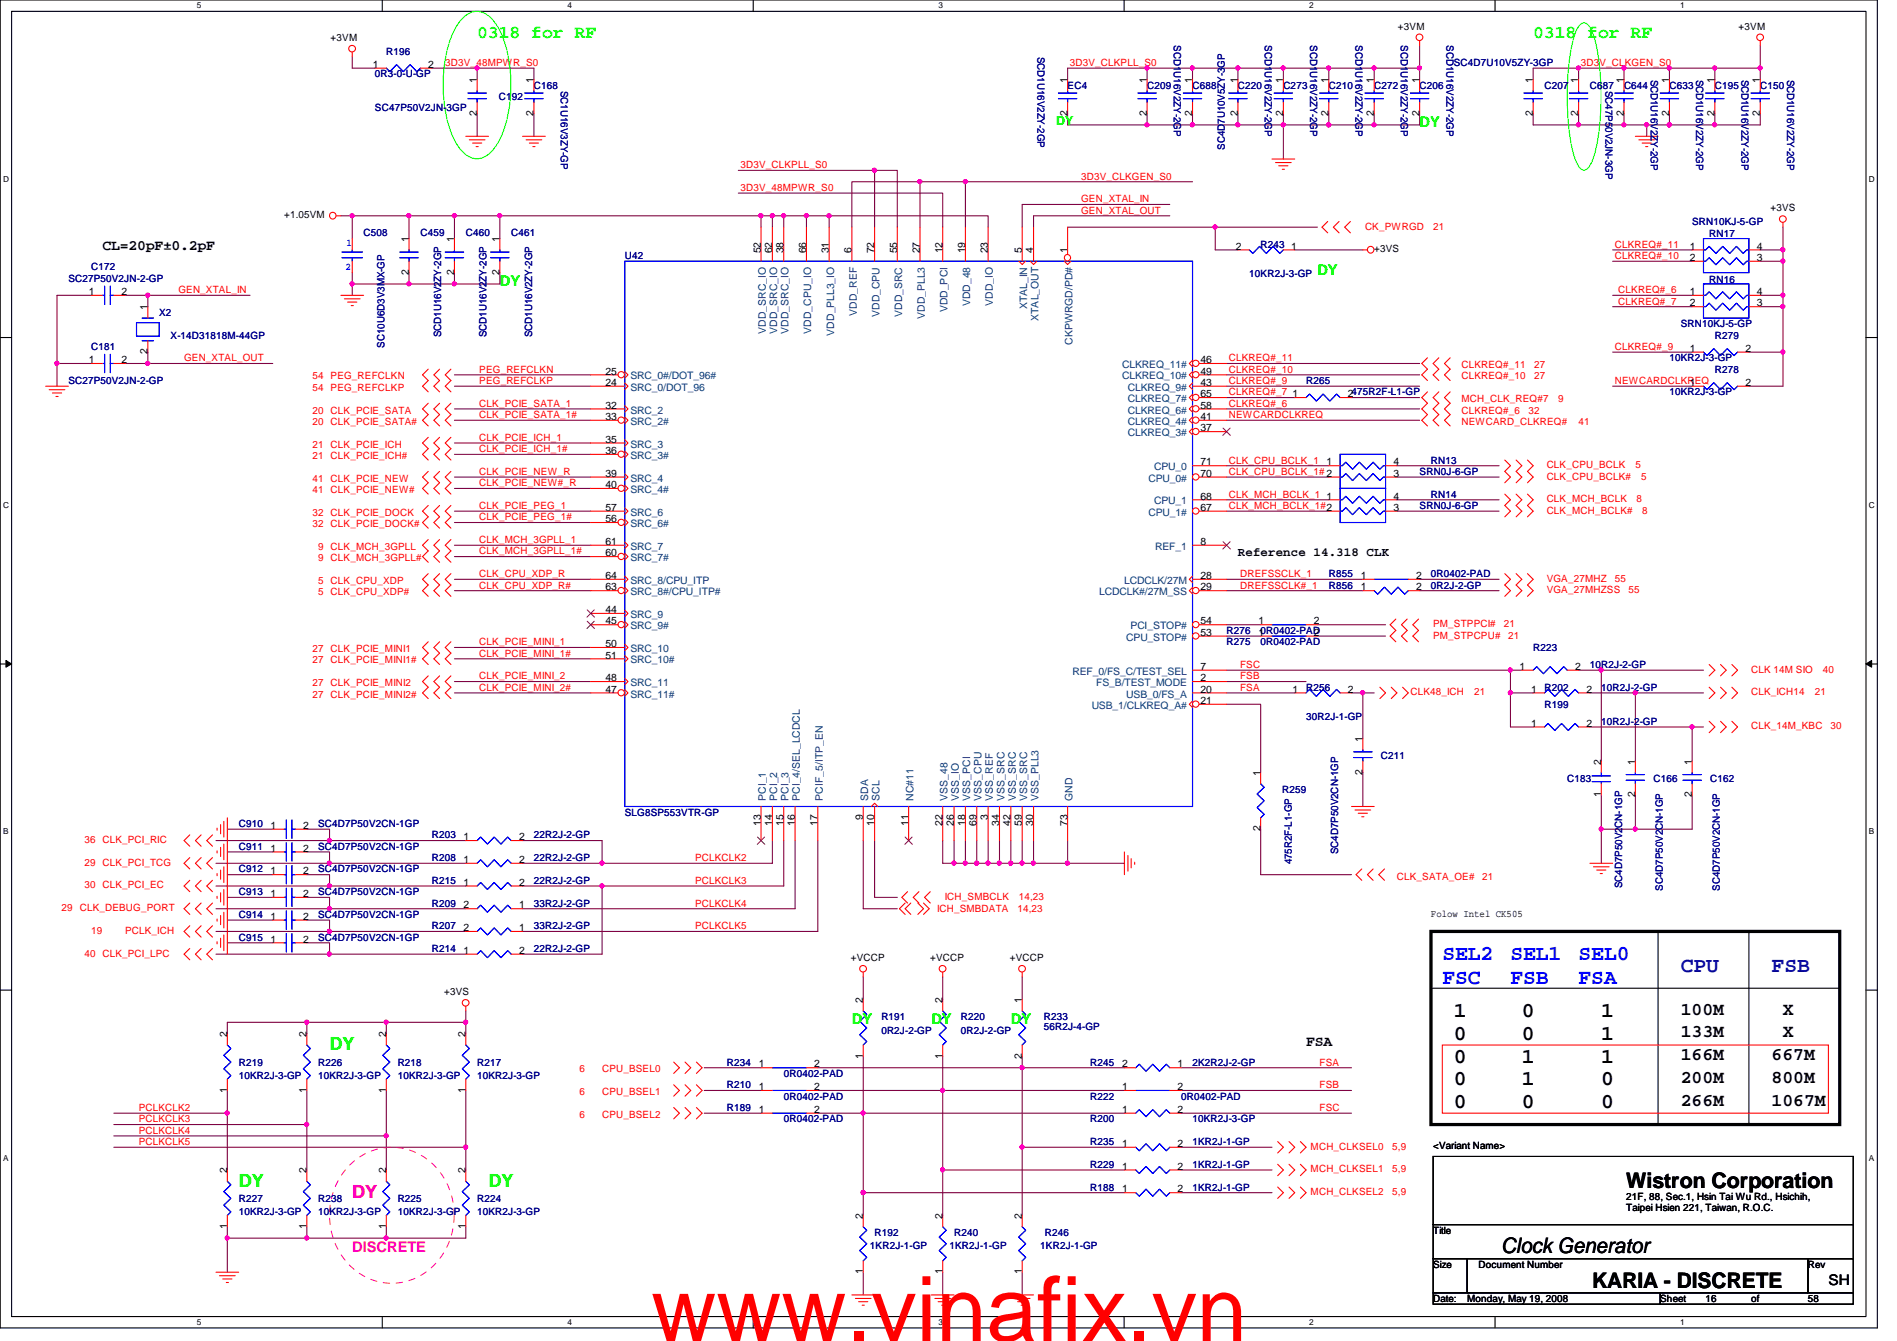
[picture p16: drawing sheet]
<svg xmlns="http://www.w3.org/2000/svg" width="297mm" height="210mm" viewBox="0 0 297 210" stroke-linecap="round" stroke-linejoin="round" font-family="sans-serif">
<defs><g id="words">
<text font-size="14.1" fill="#f00" x="102" y="209.9">www.vinafix.vn</text>
<g font-size="3.3" fill="#00f">
<text x="225.8" y="150.3">SEL2</text>
<text x="225.8" y="154.1">FSC</text>
<text x="236.5" y="150.3">SEL1</text>
<text x="236.5" y="154.1">FSB</text>
<text x="247.2" y="150.3">SEL0</text>
<text x="247.2" y="154.1">FSA</text>
</g>
<g font-size="3.3" fill="#0000a1">
<text x="263.2" y="152.1">CPU</text>
<text x="277.4" y="152.1">FSB</text>
</g>
<g font-size="3.3">
<text x="227.6" y="159.2">1</text>
<text x="238.3" y="159.2">0</text>
<text x="250.7" y="159.2">1</text>
<text x="227.6" y="162.8">0</text>
<text x="227.6" y="166.3">0</text>
<text x="238.3" y="162.8">0</text>
<text x="238.3" y="166.3">1</text>
<text x="250.7" y="162.8">1</text>
<text x="250.7" y="166.3">1</text>
<text x="227.6" y="173.4">0</text>
<text x="227.6" y="169.9">0</text>
<text x="238.3" y="173.4">0</text>
<text x="238.3" y="169.9">1</text>
<text x="250.7" y="173.4">0</text>
<text x="250.7" y="169.9">0</text>
<text x="254.6" y="185.9">Wistron Corporation</text>
<text x="235.1" y="196.1">Clock Generator</text>
<text x="249.3" y="201.5">KARIA - DISCRETE</text>
</g>
<g font-size="2.8" fill="#0f0">
<text x="74.7" y="5.9">0318 for RF</text>
<text x="240.1" y="5.9">0318 for RF</text>
<text x="51.6" y="164.4">DY</text>
<text x="37.4" y="185.8">DY</text>
<text x="76.5" y="185.8">DY</text>
</g>
<g font-size="2.8">
<text x="263.2" y="158.8">100M</text>
<text x="279.2" y="158.8">X</text>
<text x="263.2" y="162.4">133M</text>
<text x="263.2" y="165.9">166M</text>
<text x="277.4" y="165.9">667M</text>
<text x="279.2" y="162.4">X</text>
<text x="263.2" y="169.5">200M</text>
<text x="263.2" y="173.1">266M</text>
<text x="277.4" y="169.5">800M</text>
<text x="277.4" y="173.1">1067M</text>
</g>
<text font-size="2.8" fill="#ff007f" x="55.2" y="187.5">DY</text>
<g font-size="2.3" fill="#0f0">
<text x="222.3" y="19.9">DY</text>
<text x="78.3" y="44.8">DY</text>
<text x="206.3" y="43">DY</text>
<text x="133.4" y="160.4">DY</text>
<text x="145.8" y="160.4">DY</text>
<text x="158.3" y="160.4">DY</text>
</g>
<g font-size="2.3">
<text x="16" y="39.2">CL=20pF±0.2pF</text>
<text x="204.5" y="163.7">FSA</text>
<text x="286.3" y="201.2">SH</text>
</g>
<text font-size="2.3" fill="#ff007f" x="55.2" y="195.9">DISCRETE</text>
<text font-size="1.9" fill="#0f0" x="165.4" y="19.6">DY</text>
<text font-size="1.9" x="193.8" y="87">Reference 14.318 CLK</text>
<g font-size="1.6">
<text x="218.9" y="4.7">+3VM</text>
<text x="272.2" y="4.7">+3VM</text>
<text x="51.8" y="6.4">+3VM</text>
<text x="58.4" y="10.6">1</text>
<text x="67.1" y="10.6">2</text>
<text x="74.7" y="13" transform="rotate(-90 74.7 13)">1</text>
<text x="83.6" y="13" transform="rotate(-90 83.6 13)">1</text>
<text x="167.1" y="13" transform="rotate(-90 167.1 13)">1</text>
<text x="179.6" y="13" transform="rotate(-90 179.6 13)">1</text>
<text x="186.7" y="13" transform="rotate(-90 186.7 13)">1</text>
<text x="193.8" y="13" transform="rotate(-90 193.8 13)">1</text>
<text x="200.9" y="13" transform="rotate(-90 200.9 13)">1</text>
<text x="208" y="13" transform="rotate(-90 208 13)">1</text>
<text x="215.1" y="13" transform="rotate(-90 215.1 13)">1</text>
<text x="222.2" y="13" transform="rotate(-90 222.2 13)">1</text>
<text x="240" y="13" transform="rotate(-90 240 13)">1</text>
<text x="247.1" y="13" transform="rotate(-90 247.1 13)">1</text>
<text x="254.3" y="13" transform="rotate(-90 254.3 13)">1</text>
<text x="261.4" y="13" transform="rotate(-90 261.4 13)">1</text>
<text x="268.5" y="13" transform="rotate(-90 268.5 13)">1</text>
<text x="275.6" y="13" transform="rotate(-90 275.6 13)">1</text>
<text x="74.7" y="18.1" transform="rotate(-90 74.7 18.1)">2</text>
<text x="83.6" y="18.1" transform="rotate(-90 83.6 18.1)">2</text>
<text x="167.1" y="18.1" transform="rotate(-90 167.1 18.1)">2</text>
<text x="179.6" y="18.1" transform="rotate(-90 179.6 18.1)">2</text>
<text x="186.7" y="18.1" transform="rotate(-90 186.7 18.1)">2</text>
<text x="193.8" y="18.1" transform="rotate(-90 193.8 18.1)">2</text>
<text x="200.9" y="18.1" transform="rotate(-90 200.9 18.1)">2</text>
<text x="208" y="18.1" transform="rotate(-90 208 18.1)">2</text>
<text x="215.1" y="18.1" transform="rotate(-90 215.1 18.1)">2</text>
<text x="222.2" y="18.1" transform="rotate(-90 222.2 18.1)">2</text>
<text x="240" y="18.1" transform="rotate(-90 240 18.1)">2</text>
<text x="247.1" y="18.1" transform="rotate(-90 247.1 18.1)">2</text>
<text x="254.3" y="18.1" transform="rotate(-90 254.3 18.1)">2</text>
<text x="261.4" y="18.1" transform="rotate(-90 261.4 18.1)">2</text>
<text x="268.5" y="18.1" transform="rotate(-90 268.5 18.1)">2</text>
<text x="275.6" y="18.1" transform="rotate(-90 275.6 18.1)">2</text>
<text x="44.5" y="34.2">+1.05VM</text>
<text x="277.2" y="33.1">+3VS</text>
<text x="64" y="37.9" transform="rotate(-90 64 37.9)">1</text>
<text x="71.1" y="37.9" transform="rotate(-90 71.1 37.9)">1</text>
<text x="78.2" y="37.9" transform="rotate(-90 78.2 37.9)">1</text>
<text x="119.1" y="39.7" transform="rotate(-90 119.1 39.7)">52</text>
<text x="120.9" y="39.7" transform="rotate(-90 120.9 39.7)">62</text>
<text x="122.7" y="39.7" transform="rotate(-90 122.7 39.7)">38</text>
<text x="126.2" y="39.7" transform="rotate(-90 126.2 39.7)">66</text>
<text x="129.8" y="39.7" transform="rotate(-90 129.8 39.7)">31</text>
<text x="133.3" y="39.7" transform="rotate(-90 133.3 39.7)">6</text>
<text x="136.9" y="39.7" transform="rotate(-90 136.9 39.7)">72</text>
<text x="140.5" y="39.7" transform="rotate(-90 140.5 39.7)">55</text>
<text x="144" y="39.7" transform="rotate(-90 144 39.7)">27</text>
<text x="147.6" y="39.7" transform="rotate(-90 147.6 39.7)">12</text>
<text x="151.1" y="39.7" transform="rotate(-90 151.1 39.7)">19</text>
<text x="154.7" y="39.7" transform="rotate(-90 154.7 39.7)">23</text>
<text x="160" y="39.7" transform="rotate(-90 160 39.7)">5</text>
<text x="161.8" y="39.7" transform="rotate(-90 161.8 39.7)">4</text>
<text x="167.1" y="39.7" transform="rotate(-90 167.1 39.7)">1</text>
<text x="193.5" y="39.1">2</text>
<text x="202.2" y="39.1">1</text>
<text x="215.2" y="39.5">+3VS</text>
<text x="264.6" y="39.1">1</text>
<text x="264.6" y="40.9">2</text>
<text x="275.1" y="40.9">3</text>
<text x="275.1" y="39.1">4</text>
<text x="13.9" y="46.2">1</text>
<text x="19" y="46.2">2</text>
<text x="64" y="43" transform="rotate(-90 64 43)">2</text>
<text x="71.1" y="43" transform="rotate(-90 71.1 43)">2</text>
<text x="78.2" y="43" transform="rotate(-90 78.2 43)">2</text>
<text x="264.6" y="46.2">1</text>
<text x="264.6" y="48">2</text>
<text x="275.1" y="48">3</text>
<text x="275.1" y="46.2">4</text>
<text x="23.1" y="48.6" transform="rotate(-90 23.1 48.6)">1</text>
<text x="13.9" y="56.9">1</text>
<text x="19" y="56.9">2</text>
<text x="23.1" y="55.5" transform="rotate(-90 23.1 55.5)">2</text>
<text x="94.8" y="58.6">25</text>
<text x="188" y="56.9">46</text>
<text x="188" y="58.6">49</text>
<text x="264.6" y="55.1">1</text>
<text x="273.3" y="55.1">2</text>
<text x="94.8" y="60.4">24</text>
<text x="94.8" y="64">32</text>
<text x="94.8" y="65.7">33</text>
<text x="188" y="65.7">41</text>
<text x="188" y="60.4">43</text>
<text x="188" y="64">58</text>
<text x="188" y="62.2">65</text>
<text x="202.4" y="62.2">1</text>
<text x="211.1" y="62.2">2475R2F-L1-GP</text>
<text x="264.6" y="60.4">1</text>
<text x="273.3" y="60.4">2</text>
<text x="94.8" y="69.3">35</text>
<text x="94.8" y="71.1">36</text>
<text x="188" y="67.5">37</text>
<text x="94.8" y="74.6">39</text>
<text x="94.8" y="76.4">40</text>
<text x="188" y="74.6">70</text>
<text x="188" y="72.9">71</text>
<text x="207.7" y="72.9">1</text>
<text x="218.2" y="74.6">3</text>
<text x="218.2" y="72.9">4</text>
<text x="94.8" y="81.7">56</text>
<text x="94.8" y="80">57</text>
<text x="188" y="80">67</text>
<text x="188" y="78.2">68</text>
<text x="207.7" y="78.2">1</text>
<text x="218.2" y="80">3</text>
<text x="218.2" y="78.2">4</text>
<text x="94.8" y="87.1">60</text>
<text x="94.8" y="85.3">61</text>
<text x="188" y="85.3">8</text>
<text x="94.8" y="96">44</text>
<text x="94.8" y="92.4">63</text>
<text x="94.8" y="90.6">64</text>
<text x="188" y="90.6">28</text>
<text x="188" y="92.4">29</text>
<text x="213.1" y="90.6">1</text>
<text x="213.1" y="92.4">1</text>
<text x="221.7" y="90.6">2</text>
<text x="221.7" y="92.4">2</text>
<text x="94.8" y="97.7">45</text>
<text x="94.8" y="101.3">50</text>
<text x="188" y="97.7">54</text>
<text x="188" y="99.5">53</text>
<text x="197.1" y="97.7">1</text>
<text x="197.1" y="99.5">10R0402-PAD</text>
<text x="205.7" y="97.7">2</text>
<text x="205.7" y="99.5">2</text>
<text x="94.8" y="106.6">48</text>
<text x="94.8" y="103.1">51</text>
<text x="188" y="104.9">7</text>
<text x="188" y="106.6">2</text>
<text x="238" y="104.9">1</text>
<text x="246.6" y="104.9">2</text>
<text x="94.8" y="108.4">47</text>
<text x="188" y="110.2">21</text>
<text x="188" y="108.4">20</text>
<text x="202.4" y="108.4">1</text>
<text x="211.1" y="108.4">2</text>
<text x="239.7" y="113.7">1</text>
<text x="239.7" y="108.4">1</text>
<text x="248.4" y="113.7">2</text>
<text x="248.4" y="108.4">2</text>
<text x="213.4" y="116.1" transform="rotate(-90 213.4 116.1)">1</text>
<text x="250.7" y="119.7" transform="rotate(-90 250.7 119.7)">2</text>
<text x="256" y="119.7" transform="rotate(-90 256 119.7)">1</text>
<text x="264.9" y="119.7" transform="rotate(-90 264.9 119.7)">1</text>
<text x="197.4" y="121.5" transform="rotate(-90 197.4 121.5)">1</text>
<text x="213.4" y="121.2" transform="rotate(-90 213.4 121.2)">2</text>
<text x="250.7" y="124.8" transform="rotate(-90 250.7 124.8)">1</text>
<text x="256" y="124.8" transform="rotate(-90 256 124.8)">2</text>
<text x="264.9" y="124.8" transform="rotate(-90 264.9 124.8)">2</text>
<text x="42.4" y="129.8">1</text>
<text x="47.5" y="129.8">2</text>
<text x="72.6" y="131.5">1</text>
<text x="81.3" y="131.5">2</text>
<text x="119.1" y="129.2" transform="rotate(-90 119.1 129.2)">13</text>
<text x="120.9" y="129.2" transform="rotate(-90 120.9 129.2)">14</text>
<text x="122.7" y="129.2" transform="rotate(-90 122.7 129.2)">15</text>
<text x="124.5" y="129.2" transform="rotate(-90 124.5 129.2)">16</text>
<text x="128" y="129.2" transform="rotate(-90 128 129.2)">17</text>
<text x="135.1" y="128.4" transform="rotate(-90 135.1 128.4)">9</text>
<text x="136.9" y="129.2" transform="rotate(-90 136.9 129.2)">10</text>
<text x="142.2" y="129.2" transform="rotate(-90 142.2 129.2)">11</text>
<text x="147.6" y="129.2" transform="rotate(-90 147.6 129.2)">22</text>
<text x="149.3" y="129.2" transform="rotate(-90 149.3 129.2)">26</text>
<text x="151.1" y="129.2" transform="rotate(-90 151.1 129.2)">18</text>
<text x="152.9" y="129.2" transform="rotate(-90 152.9 129.2)">69</text>
<text x="154.7" y="128.4" transform="rotate(-90 154.7 128.4)">3</text>
<text x="156.5" y="129.2" transform="rotate(-90 156.5 129.2)">34</text>
<text x="158.2" y="129.2" transform="rotate(-90 158.2 129.2)">42</text>
<text x="160" y="129.2" transform="rotate(-90 160 129.2)">59</text>
<text x="161.8" y="129.2" transform="rotate(-90 161.8 129.2)">30</text>
<text x="167.1" y="129.2" transform="rotate(-90 167.1 129.2)">73</text>
<text x="197.4" y="130.1" transform="rotate(-90 197.4 130.1)">2</text>
<text x="42.4" y="133.3">1</text>
<text x="42.4" y="136.9">1</text>
<text x="47.5" y="133.3">2</text>
<text x="47.5" y="136.9">2</text>
<text x="72.6" y="135.1">1</text>
<text x="81.3" y="135.1">2</text>
<text x="42.4" y="140.4">1</text>
<text x="42.4" y="144">1</text>
<text x="47.5" y="140.4">2</text>
<text x="47.5" y="144">2</text>
<text x="72.6" y="138.6">1</text>
<text x="72.6" y="142.2">2</text>
<text x="81.3" y="138.6">2</text>
<text x="81.3" y="142.2">1</text>
<text x="224.1" y="143.5">Folow Intel CK505</text>
<text x="42.4" y="147.5">1</text>
<text x="47.5" y="147.5">2</text>
<text x="72.6" y="149.3">1</text>
<text x="72.6" y="145.8">2</text>
<text x="81.3" y="149.3">2</text>
<text x="81.3" y="145.8">1</text>
<text x="69.6" y="155.8">+3VS</text>
<text x="133.2" y="150.5">+VCCP</text>
<text x="145.7" y="150.5">+VCCP</text>
<text x="158.1" y="150.5">+VCCP</text>
<text x="135.1" y="157" transform="rotate(-90 135.1 157)">2</text>
<text x="147.6" y="157" transform="rotate(-90 147.6 157)">2</text>
<text x="160" y="157" transform="rotate(-90 160 157)">1</text>
<text x="35.6" y="162.3" transform="rotate(-90 35.6 162.3)">2</text>
<text x="48" y="162.3" transform="rotate(-90 48 162.3)">2</text>
<text x="60.4" y="162.3" transform="rotate(-90 60.4 162.3)">2</text>
<text x="72.9" y="162.3" transform="rotate(-90 72.9 162.3)">2</text>
<text x="118.8" y="167.1">1</text>
<text x="127.5" y="167.1">2</text>
<text x="135.1" y="165.7" transform="rotate(-90 135.1 165.7)">1</text>
<text x="147.6" y="165.7" transform="rotate(-90 147.6 165.7)">1</text>
<text x="160" y="165.7" transform="rotate(-90 160 165.7)">2</text>
<text x="175.7" y="167.1">2</text>
<text x="184.4" y="167.1">1</text>
<text x="35.6" y="171" transform="rotate(-90 35.6 171)">1</text>
<text x="48" y="171" transform="rotate(-90 48 171)">1</text>
<text x="60.4" y="171" transform="rotate(-90 60.4 171)">1</text>
<text x="72.9" y="171" transform="rotate(-90 72.9 171)">1</text>
<text x="118.8" y="170.6">1</text>
<text x="127.5" y="170.6">2</text>
<text x="175.7" y="170.6">1</text>
<text x="184.4" y="170.6">2</text>
<text x="118.8" y="174.2">1</text>
<text x="127.5" y="174.2">2</text>
<text x="175.7" y="174.2">1</text>
<text x="175.7" y="179.5">1</text>
<text x="184.4" y="174.2">2</text>
<text x="184.4" y="179.5">2</text>
<text x="224.4" y="179.8">&lt;Variant Name&gt;</text>
<text x="35.6" y="183.7" transform="rotate(-90 35.6 183.7)">2</text>
<text x="48" y="183.7" transform="rotate(-90 48 183.7)">2</text>
<text x="60.4" y="183.7" transform="rotate(-90 60.4 183.7)">2</text>
<text x="72.9" y="183.7" transform="rotate(-90 72.9 183.7)">2</text>
<text x="175.7" y="183.1">1</text>
<text x="184.4" y="183.1">2</text>
<text x="135.1" y="190.8" transform="rotate(-90 135.1 190.8)">2</text>
<text x="147.6" y="190.8" transform="rotate(-90 147.6 190.8)">2</text>
<text x="160" y="190.8" transform="rotate(-90 160 190.8)">2</text>
<text x="175.7" y="186.6">1</text>
<text x="184.4" y="186.6">2</text>
<text x="254.6" y="187.8">21F, 88, Sec.1, Hsin Tai Wu Rd., Hsichih,</text>
<text x="254.6" y="189.6">Taipei Hsien 221, Taiwan, R.O.C.</text>
<text x="35.6" y="192.4" transform="rotate(-90 35.6 192.4)">1</text>
<text x="48" y="192.4" transform="rotate(-90 48 192.4)">1</text>
<text x="60.4" y="192.4" transform="rotate(-90 60.4 192.4)">1</text>
<text x="72.9" y="192.4" transform="rotate(-90 72.9 192.4)">1</text>
<text x="224.4" y="193.1">Title</text>
<text x="135.1" y="199.5" transform="rotate(-90 135.1 199.5)">1</text>
<text x="147.6" y="199.5" transform="rotate(-90 147.6 199.5)">1</text>
<text x="160" y="199.5" transform="rotate(-90 160 199.5)">1</text>
<text x="224.4" y="198.5">Size</text>
<text x="224.4" y="203.8">Date:</text>
<text x="229.7" y="203.8">Monday, May 19, 2008</text>
<text x="231.5" y="198.5">Document Number</text>
<text x="260" y="203.8">Sheet</text>
<text x="267.1" y="203.8">16</text>
<text x="274.2" y="203.8">of</text>
<text x="283.1" y="198.5">Rev</text>
<text x="283.1" y="203.8">58</text>
</g>
<g font-size="1.6" fill="#00007f">
<text x="60.5" y="8.6">R196</text>
<text x="162.5" y="8.9" transform="rotate(90 162.5 8.9)">SCD1U16V2ZY-2GP</text>
<text x="183.8" y="7.1" transform="rotate(90 183.8 7.1)">SCD1U16V2ZY-2GP</text>
<text x="198" y="7.1" transform="rotate(90 198 7.1)">SCD1U16V2ZY-2GP</text>
<text x="205.1" y="7.1" transform="rotate(90 205.1 7.1)">SCD1U16V2ZY-2GP</text>
<text x="212.3" y="7.1" transform="rotate(90 212.3 7.1)">SCD1U16V2ZY-2GP</text>
<text x="219.4" y="7.1" transform="rotate(90 219.4 7.1)">SCD1U16V2ZY-2GP</text>
<text x="226.5" y="7.1" transform="rotate(90 226.5 7.1)">SCD1U16V2ZY-2GP</text>
<text x="227.6" y="10.3">SC4D7U10V5ZY-3GP</text>
<text x="58.7" y="12.1">0R3-0-U-GP</text>
<text x="58.7" y="17.4">SC47P50V2JN-3GP</text>
<text x="78.1" y="15.7">C192</text>
<text x="83.6" y="13.9">C168</text>
<text x="87.8" y="14.2" transform="rotate(90 87.8 14.2)">SC1U16V3ZY-GP</text>
<text x="167.2" y="13.9">EC4</text>
<text x="179.6" y="13.9">C209</text>
<text x="186.7" y="13.9">C688</text>
<text x="193.8" y="13.9">C220</text>
<text x="201" y="13.9">C273</text>
<text x="208.1" y="13.9">C210</text>
<text x="215.2" y="13.9">C272</text>
<text x="222.3" y="13.9">C206</text>
<text x="241.8" y="13.9">C207</text>
<text x="249" y="13.9">C687</text>
<text x="251.4" y="14.2" transform="rotate(90 251.4 14.2)">SC47P50V2JN-3GP</text>
<text x="254.3" y="13.9">C644</text>
<text x="258.5" y="12.4" transform="rotate(90 258.5 12.4)">SCD1U16V2ZY-2GP</text>
<text x="261.4" y="13.9">C633</text>
<text x="265.6" y="12.4" transform="rotate(90 265.6 12.4)">SCD1U16V2ZY-2GP</text>
<text x="268.5" y="13.9">C195</text>
<text x="272.7" y="12.4" transform="rotate(90 272.7 12.4)">SCD1U16V2ZY-2GP</text>
<text x="275.6" y="13.9">C150</text>
<text x="279.8" y="12.4" transform="rotate(90 279.8 12.4)">SCD1U16V2ZY-2GP</text>
<text x="191.8" y="23.5" transform="rotate(-90 191.8 23.5)">SC4D7U10V5ZY-3GP</text>
<text x="265" y="35.2">SRN10KJ-5-GP</text>
<text x="56.9" y="37">C508</text>
<text x="65.8" y="37">C459</text>
<text x="72.9" y="37">C460</text>
<text x="80" y="37">C461</text>
<text x="97.8" y="40.6">U42</text>
<text x="197.4" y="38.8">R243</text>
<text x="267.6" y="37.2">RN17</text>
<text x="10.7" y="44.1">SC27P50V2JN-2-GP</text>
<text x="14.3" y="42.3">C172</text>
<text x="195.6" y="43.4">10KR2J-3-GP</text>
<text x="267.6" y="44.3">RN16</text>
<text x="24.9" y="49.4">X2</text>
<text x="26.7" y="53">X-14D31818M-44GP</text>
<text x="69.1" y="52.8" transform="rotate(-90 69.1 52.8)">SCD1U16V2ZY-2GP</text>
<text x="76.2" y="52.8" transform="rotate(-90 76.2 52.8)">SCD1U16V2ZY-2GP</text>
<text x="83.3" y="52.8" transform="rotate(-90 83.3 52.8)">SCD1U16V2ZY-2GP</text>
<text x="263.2" y="51.2">SRN10KJ-5-GP</text>
<text x="268.5" y="53">R279</text>
<text x="14.3" y="54.8">C181</text>
<text x="60.2" y="54.4" transform="rotate(-90 60.2 54.4)">SC10U6D3V3MX-GP</text>
<text x="261.4" y="56.6">10KR2J-3-GP</text>
<text x="268.5" y="58.3">R278</text>
<text x="10.7" y="60.1">SC27P50V2JN-2-GP</text>
<text x="204.5" y="60.1">R265</text>
<text x="261.4" y="61.9">10KR2J-3-GP</text>
<text x="222.3" y="74.3">SRN0J-6-GP</text>
<text x="224.1" y="72.6">RN13</text>
<text x="224.1" y="77.9">RN14</text>
<text x="222.3" y="79.7">SRN0J-6-GP</text>
<text x="208.1" y="90.3">R855</text>
<text x="208.1" y="92.1">R856</text>
<text x="224.1" y="90.3">0R0402-PAD</text>
<text x="224.1" y="92.1">0R2J-2-GP</text>
<text x="192.1" y="99.2">R276</text>
<text x="192.1" y="101">R275</text>
<text x="197.4" y="101">0R0402-PAD</text>
<text x="240.1" y="101.9">R223</text>
<text x="249" y="104.6">10R2J-2-GP</text>
<text x="204.5" y="108.1">R256</text>
<text x="204.5" y="112.7">30R2J-1-GP</text>
<text x="241.8" y="110.8">R199</text>
<text x="241.8" y="108.1">R202</text>
<text x="250.7" y="108.1">10R2J-2-GP</text>
<text x="250.7" y="113.5">10R2J-2-GP</text>
<text x="216.2" y="118.8">C211</text>
<text x="200.8" y="124.1">R259</text>
<text x="245.4" y="122.3">C183</text>
<text x="258.9" y="122.3">C166</text>
<text x="267.8" y="122.3">C162</text>
<text x="37.4" y="129.5">C910</text>
<text x="49.8" y="129.5">SC4D7P50V2CN-1GP</text>
<text x="67.6" y="131.2">R203</text>
<text x="83.6" y="131.2">22R2J-2-GP</text>
<text x="97.8" y="127.7">SLG8SP553VTR-GP</text>
<text x="37.4" y="133">C911</text>
<text x="37.4" y="136.6">C912</text>
<text x="49.8" y="133">SC4D7P50V2CN-1GP</text>
<text x="49.8" y="136.6">SC4D7P50V2CN-1GP</text>
<text x="67.6" y="134.8">R208</text>
<text x="83.6" y="134.8">22R2J-2-GP</text>
<text x="202.3" y="135.3" transform="rotate(-90 202.3 135.3)">475R2F-L1-GP</text>
<text x="209.5" y="133.7" transform="rotate(-90 209.5 133.7)">SC4D7P50V2CN-1GP</text>
<text x="37.4" y="140.1">C913</text>
<text x="37.4" y="143.7">C914</text>
<text x="49.8" y="140.1">SC4D7P50V2CN-1GP</text>
<text x="49.8" y="143.7">SC4D7P50V2CN-1GP</text>
<text x="67.6" y="138.3">R215</text>
<text x="67.6" y="141.9">R209</text>
<text x="83.6" y="138.3">22R2J-2-GP</text>
<text x="83.6" y="141.9">33R2J-2-GP</text>
<text x="254" y="139" transform="rotate(-90 254 139)">SC4D7P50V2CN-1GP</text>
<text x="260.4" y="139.4" transform="rotate(-90 260.4 139.4)">SC4D7P50V2CN-1GP</text>
<text x="269.3" y="139.4" transform="rotate(-90 269.3 139.4)">SC4D7P50V2CN-1GP</text>
<text x="37.4" y="147.2">C915</text>
<text x="49.8" y="147.2">SC4D7P50V2CN-1GP</text>
<text x="67.6" y="149">R214</text>
<text x="67.6" y="145.5">R207</text>
<text x="83.6" y="149">22R2J-2-GP</text>
<text x="83.6" y="145.5">33R2J-2-GP</text>
<text x="138" y="159.7">R191</text>
<text x="138" y="161.8">0R2J-2-GP</text>
<text x="150.4" y="159.7">R220</text>
<text x="150.4" y="161.8">0R2J-2-GP</text>
<text x="163.4" y="159.7">R233</text>
<text x="163.4" y="161.3">56R2J-4-GP</text>
<text x="37.4" y="166.8">R219</text>
<text x="49.8" y="166.8">R226</text>
<text x="62.3" y="166.8">R218</text>
<text x="74.7" y="166.8">R217</text>
<text x="113.8" y="166.8">R234</text>
<text x="170.7" y="166.8">R245</text>
<text x="186.7" y="166.8">2K2R2J-2-GP</text>
<text x="37.4" y="168.9">10KR2J-3-GP</text>
<text x="49.8" y="168.9">10KR2J-3-GP</text>
<text x="62.3" y="168.9">10KR2J-3-GP</text>
<text x="74.7" y="168.9">10KR2J-3-GP</text>
<text x="113.8" y="173.9">R189</text>
<text x="113.8" y="170.3">R210</text>
<text x="122.7" y="168.6">0R0402-PAD</text>
<text x="122.7" y="172.1">0R0402-PAD</text>
<text x="170.7" y="172.1">R222</text>
<text x="185" y="172.1">0R0402-PAD</text>
<text x="122.7" y="175.7">0R0402-PAD</text>
<text x="170.7" y="175.7">R200</text>
<text x="170.7" y="179.2">R235</text>
<text x="186.7" y="175.7">10KR2J-3-GP</text>
<text x="186.7" y="179.2">1KR2J-1-GP</text>
<text x="170.7" y="182.8">R229</text>
<text x="186.7" y="182.8">1KR2J-1-GP</text>
<text x="37.4" y="188.1">R227</text>
<text x="37.4" y="190.2">10KR2J-3-GP</text>
<text x="49.8" y="188.1">R238</text>
<text x="49.8" y="190.2">10KR2J-3-GP</text>
<text x="62.3" y="188.1">R225</text>
<text x="62.3" y="190.2">10KR2J-3-GP</text>
<text x="74.7" y="188.1">R224</text>
<text x="74.7" y="190.2">10KR2J-3-GP</text>
<text x="170.7" y="186.4">R188</text>
<text x="186.7" y="186.4">1KR2J-1-GP</text>
<text x="136.2" y="195.6">1KR2J-1-GP</text>
<text x="136.9" y="193.5">R192</text>
<text x="148.7" y="195.6">1KR2J-1-GP</text>
<text x="149.4" y="193.5">R240</text>
<text x="162.9" y="195.6">1KR2J-1-GP</text>
<text x="163.6" y="193.5">R246</text>
</g>
<g font-size="1.6" fill="#f00">
<text x="69.7" y="10.3">3D3V_48MPWR_S0</text>
<text x="167.5" y="10.3">3D3V_CLKPLL_S0</text>
<text x="247.5" y="10.3">3D3V_CLKGEN_S0</text>
<text x="115.9" y="29.9">3D3V_48MPWR_S0</text>
<text x="115.9" y="26.3">3D3V_CLKPLL_S0</text>
<text x="169.3" y="28.1">3D3V_CLKGEN_S0</text>
<text x="169.3" y="31.7">GEN_XTAL_IN</text>
<text x="169.3" y="33.4">GEN_XTAL_OUT</text>
<text x="213.7" y="35.9">CK_PWRGD</text>
<text x="224.4" y="35.9">21</text>
<text x="252.9" y="38.8">CLKREQ#_11</text>
<text x="252.9" y="40.6">CLKREQ#_10</text>
<text x="27.9" y="45.9">GEN_XTAL_IN</text>
<text x="253.4" y="45.9">CLKREQ#_6</text>
<text x="253.4" y="47.7">CLKREQ#_7</text>
<text x="28.8" y="56.6">GEN_XTAL_OUT</text>
<text x="48.9" y="59.4">54 PEG_REFCLKN</text>
<text x="75.1" y="58.3">PEG_REFCLKN</text>
<text x="192.4" y="56.6">CLKREQ#_11</text>
<text x="192.4" y="58.3">CLKREQ#_10</text>
<text x="228.9" y="59.4">CLKREQ#_10</text>
<text x="228.9" y="57.6">CLKREQ#_11</text>
<text x="240.2" y="59.4">27</text>
<text x="240.2" y="57.6">27</text>
<text x="252.9" y="54.8">CLKREQ#_9</text>
<text x="48.9" y="61.2">54 PEG_REFCLKP</text>
<text x="48.9" y="64.7">20 CLK_PCIE_SATA</text>
<text x="75.1" y="60.1">PEG_REFCLKP</text>
<text x="75.1" y="63.7">CLK_PCIE_SATA_1</text>
<text x="75.1" y="65.4">CLK_PCIE_SATA_1#</text>
<text x="192.4" y="60.1">CLKREQ#_9</text>
<text x="192.4" y="63.7">CLKREQ#_6</text>
<text x="192.4" y="61.9">CLKREQ#_7</text>
<text x="192.4" y="65.4">NEWCARDCLKREQ</text>
<text x="228.9" y="64.7">CLKREQ#_6</text>
<text x="228.9" y="62.9">MCH_CLK_REQ#7</text>
<text x="239.3" y="64.7">32</text>
<text x="244" y="62.9">9</text>
<text x="252.9" y="60.1">NEWCARDCLKREQ</text>
<text x="48.9" y="66.5">20 CLK_PCIE_SATA#</text>
<text x="48.9" y="70.1">21 CLK_PCIE_ICH</text>
<text x="48.9" y="71.8">21 CLK_PCIE_ICH#</text>
<text x="75.1" y="69">CLK_PCIE_ICH_1</text>
<text x="75.1" y="70.8">CLK_PCIE_ICH_1#</text>
<text x="228.9" y="66.5">NEWCARD_CLKREQ#</text>
<text x="247.2" y="66.5">41</text>
<text x="48.9" y="75.4">41 CLK_PCIE_NEW</text>
<text x="48.9" y="77.2">41 CLK_PCIE_NEW#</text>
<text x="75.1" y="76.1">CLK_PCIE_NEW#_R</text>
<text x="75.1" y="74.3">CLK_PCIE_NEW_R</text>
<text x="192.4" y="72.6">CLK_CPU_BCLK_1</text>
<text x="192.4" y="74.3">CLK_CPU_BCLK_1# 2</text>
<text x="192.4" y="77.9">CLK_MCH_BCLK_1</text>
<text x="242.2" y="73.3">CLK_CPU_BCLK</text>
<text x="242.2" y="75.1">CLK_CPU_BCLK#</text>
<text x="256.1" y="73.3">5</text>
<text x="257" y="75.1">5</text>
<text x="48.9" y="82.5">32 CLK_PCIE_DOCK#</text>
<text x="48.9" y="80.7">32 CLK_PCIE_DOCK</text>
<text x="75.1" y="79.7">CLK_PCIE_PEG_1</text>
<text x="75.1" y="81.4">CLK_PCIE_PEG_1#</text>
<text x="192.4" y="79.7">CLK_MCH_BCLK_1#2</text>
<text x="242.2" y="78.6">CLK_MCH_BCLK</text>
<text x="242.2" y="80.4">CLK_MCH_BCLK#</text>
<text x="256.2" y="78.6">8</text>
<text x="257.1" y="80.4">8</text>
<text x="49.8" y="86.1">9 CLK_MCH_3GPLL</text>
<text x="49.8" y="87.8">9 CLK_MCH_3GPLL#</text>
<text x="75.1" y="85">CLK_MCH_3GPLL_1</text>
<text x="75.1" y="86.8">CLK_MCH_3GPLL_1#</text>
<text x="49.8" y="91.4">5 CLK_CPU_XDP</text>
<text x="49.8" y="93.2">5 CLK_CPU_XDP#</text>
<text x="75.1" y="92.1">CLK_CPU_XDP_R#</text>
<text x="75.1" y="90.3">CLK_CPU_XDP_R</text>
<text x="194.2" y="92.1">DREFSSCLK#_1</text>
<text x="194.2" y="90.3">DREFSSCLK_1</text>
<text x="242.2" y="92.8">VGA_27MHZSS</text>
<text x="242.2" y="91.1">VGA_27MHZ</text>
<text x="252.9" y="91.1">55</text>
<text x="255" y="92.8">55</text>
<text x="75.1" y="101">CLK_PCIE_MINI_1</text>
<text x="224.4" y="98.2">PM_STPPCI#</text>
<text x="224.4" y="99.9">PM_STPCPU#</text>
<text x="235.5" y="98.2">21</text>
<text x="236.2" y="99.9">21</text>
<text x="48.9" y="103.8">27 CLK_PCIE_MINI1#</text>
<text x="48.9" y="107.4">27 CLK_PCIE_MINI2</text>
<text x="48.9" y="102.1">27 CLK_PCIE_MINI1</text>
<text x="75.1" y="102.8">CLK_PCIE_MINI_1#</text>
<text x="75.1" y="106.3">CLK_PCIE_MINI_2</text>
<text x="194.2" y="106.3">FSB</text>
<text x="194.2" y="104.6">FSC</text>
<text x="274.2" y="105.3">CLK 14M SIO</text>
<text x="285.4" y="105.3">40</text>
<text x="48.9" y="109.2">27 CLK_PCIE_MINI2#</text>
<text x="75.1" y="108.1">CLK_PCIE_MINI_2#</text>
<text x="194.2" y="108.1">FSA</text>
<text x="220.8" y="108.8">CLK48_ICH</text>
<text x="230.8" y="108.8">21</text>
<text x="274.2" y="108.8">CLK_ICH14</text>
<text x="284.2" y="108.8">21</text>
<text x="274.2" y="114.2">CLK_14M_KBC</text>
<text x="286.6" y="114.2">30</text>
<text x="13.2" y="132">36 CLK_PCI_RIC</text>
<text x="13.2" y="135.5">29 CLK_PCI_TCG</text>
<text x="108.8" y="134.8">PCLKCLK2</text>
<text x="218.7" y="137.8">CLK_SATA_OE#</text>
<text x="232.1" y="137.8">21</text>
<text x="9.6" y="142.6">29 CLK_DEBUG_PORT</text>
<text x="13.2" y="139.1">30 CLK_PCI_EC</text>
<text x="108.8" y="141.9">PCLKCLK4</text>
<text x="108.8" y="138.3">PCLKCLK3</text>
<text x="146.7" y="142.8">ICH_SMBDATA</text>
<text x="148" y="140.8">ICH_SMBCLK</text>
<text x="159.3" y="142.8">14,23</text>
<text x="159.5" y="140.8">14,23</text>
<text x="13.2" y="149.7">40 CLK_PCI_LPC</text>
<text x="14.3" y="146.2">19</text>
<text x="19.6" y="146.2">PCLK_ICH</text>
<text x="108.8" y="145.5">PCLKCLK5</text>
<text x="90.7" y="167.9">6</text>
<text x="94.3" y="167.9">CPU_BSEL0</text>
<text x="206.6" y="166.8">FSA</text>
<text x="21.7" y="173.9">PCLKCLK2</text>
<text x="90.7" y="171.4">6</text>
<text x="94.3" y="171.4">CPU_BSEL1</text>
<text x="206.6" y="173.9">FSC</text>
<text x="206.6" y="170.3">FSB</text>
<text x="21.7" y="179.2">PCLKCLK5</text>
<text x="21.7" y="177.5">PCLKCLK4</text>
<text x="21.7" y="175.7">PCLKCLK3</text>
<text x="90.7" y="175">6</text>
<text x="94.3" y="175">CPU_BSEL2</text>
<text x="205.2" y="180">MCH_CLKSEL0</text>
<text x="218" y="180">5,9</text>
<text x="205.2" y="183.5">MCH_CLKSEL1</text>
<text x="218" y="183.5">5,9</text>
<text x="205.2" y="187.1">MCH_CLKSEL2</text>
<text x="218" y="187.1">5,9</text>
</g>
<g font-size="1.6" fill="#00f">
<text x="54.3" y="38.6">1</text>
<text x="54.1" y="42.3">2</text>
</g>
<g font-size="1.6" fill="#003f7f">
<text x="151.9" y="47.9" transform="rotate(-90 151.9 47.9)">VDD_48</text>
<text x="155.5" y="47.9" transform="rotate(-90 155.5 47.9)">VDD_IO</text>
<text x="119.9" y="52.2" transform="rotate(-90 119.9 52.2)">VDD_SRC_IO</text>
<text x="121.7" y="52.2" transform="rotate(-90 121.7 52.2)">VDD_SRC_IO</text>
<text x="123.5" y="52.2" transform="rotate(-90 123.5 52.2)">VDD_SRC_IO</text>
<text x="127" y="52.2" transform="rotate(-90 127 52.2)">VDD_CPU_IO</text>
<text x="130.6" y="52.5" transform="rotate(-90 130.6 52.5)">VDD_PLL3_IO</text>
<text x="134.2" y="49.4" transform="rotate(-90 134.2 49.4)">VDD_REF</text>
<text x="137.7" y="49.6" transform="rotate(-90 137.7 49.6)">VDD_CPU</text>
<text x="141.3" y="49.6" transform="rotate(-90 141.3 49.6)">VDD_SRC</text>
<text x="144.8" y="49.9" transform="rotate(-90 144.8 49.9)">VDD_PLL3</text>
<text x="148.4" y="48.9" transform="rotate(-90 148.4 48.9)">VDD_PCI</text>
<text x="160.8" y="48.4" transform="rotate(-90 160.8 48.4)">XTAL_IN</text>
<text x="162.6" y="50.2" transform="rotate(-90 162.6 50.2)">XTAL_OUT</text>
<text x="167.9" y="54" transform="rotate(-90 167.9 54)">CKPWRGD/PD#</text>
<text x="98.7" y="59.4">SRC_0#/DOT_96#</text>
<text x="175.7" y="57.6">CLKREQ_11#</text>
<text x="175.7" y="59.4">CLKREQ_10#</text>
<text x="98.7" y="61.2">SRC_0/DOT_96</text>
<text x="98.7" y="64.7">SRC_2</text>
<text x="176.6" y="61.2">CLKREQ_9#</text>
<text x="176.6" y="64.7">CLKREQ_6#</text>
<text x="176.6" y="62.9">CLKREQ_7#</text>
<text x="98.7" y="66.5">SRC_2#</text>
<text x="98.7" y="70.1">SRC_3</text>
<text x="98.7" y="71.8">SRC_3#</text>
<text x="176.6" y="68.3">CLKREQ_3#</text>
<text x="176.6" y="66.5">CLKREQ_4#</text>
<text x="98.7" y="75.4">SRC_4</text>
<text x="98.7" y="77.2">SRC_4#</text>
<text x="179.8" y="75.4">CPU_0#</text>
<text x="180.7" y="73.6">CPU_0</text>
<text x="98.7" y="82.5">SRC_6#</text>
<text x="98.7" y="80.7">SRC_6</text>
<text x="179.8" y="80.7">CPU_1#</text>
<text x="180.7" y="79">CPU_1</text>
<text x="98.7" y="87.8">SRC_7#</text>
<text x="98.7" y="86.1">SRC_7</text>
<text x="180.9" y="86.1">REF_1</text>
<text x="98.7" y="93.2">SRC_8#/CPU_ITP#</text>
<text x="98.7" y="91.4">SRC_8/CPU_ITP</text>
<text x="172.1" y="93.2">LCDCLK#/27M_SS</text>
<text x="176" y="91.4">LCDCLK/27M</text>
<text x="98.7" y="96.7">SRC_9</text>
<text x="98.7" y="98.5">SRC_9#</text>
<text x="176.4" y="100.3">CPU_STOP#</text>
<text x="177" y="98.5">PCI_STOP#</text>
<text x="98.7" y="107.4">SRC_11</text>
<text x="98.7" y="102.1">SRC_10</text>
<text x="98.7" y="103.8">SRC_10#</text>
<text x="167.9" y="105.6">REF_0/FS_C/TEST_SEL</text>
<text x="171.7" y="107.4">FS_B/TEST_MODE</text>
<text x="98.7" y="109.2">SRC_11#</text>
<text x="170.9" y="111">USB_1/CLKREQ_A#</text>
<text x="176.4" y="109.2">USB_0/FS_A</text>
<text x="119.9" y="125.3" transform="rotate(-90 119.9 125.3)">PCI_1</text>
<text x="121.7" y="125.3" transform="rotate(-90 121.7 125.3)">PCI_2</text>
<text x="123.5" y="125.3" transform="rotate(-90 123.5 125.3)">PCI_3</text>
<text x="125.3" y="125.3" transform="rotate(-90 125.3 125.3)">PCI_4/SEL_LCDCL</text>
<text x="128.8" y="125.3" transform="rotate(-90 128.8 125.3)">PCIF_5/ITP_EN</text>
<text x="135.9" y="125.3" transform="rotate(-90 135.9 125.3)">SDA</text>
<text x="137.7" y="125.3" transform="rotate(-90 137.7 125.3)">SCL</text>
<text x="143" y="125.3" transform="rotate(-90 143 125.3)">NC#11</text>
<text x="148.4" y="125.3" transform="rotate(-90 148.4 125.3)">VSS_48</text>
<text x="150.2" y="125.3" transform="rotate(-90 150.2 125.3)">VSS_IO</text>
<text x="151.9" y="125.3" transform="rotate(-90 151.9 125.3)">VSS_PCI</text>
<text x="153.7" y="125.3" transform="rotate(-90 153.7 125.3)">VSS_CPU</text>
<text x="155.5" y="125.3" transform="rotate(-90 155.5 125.3)">VSS_REF</text>
<text x="157.3" y="125.3" transform="rotate(-90 157.3 125.3)">VSS_SRC</text>
<text x="159" y="125.3" transform="rotate(-90 159 125.3)">VSS_SRC</text>
<text x="160.8" y="125.3" transform="rotate(-90 160.8 125.3)">VSS_SRC</text>
<text x="162.6" y="125.3" transform="rotate(-90 162.6 125.3)">VSS_PLL3</text>
<text x="167.9" y="125.3" transform="rotate(-90 167.9 125.3)">GND</text>
</g>
<g font-size="1.3">
<text x="30.8" y="1.3">5</text>
<text x="88.9" y="1.3">4</text>
<text x="146.9" y="1.3">3</text>
<text x="205" y="1.3">2</text>
<text x="263.1" y="1.3">1</text>
<text x=".5" y="28.4">D</text>
<text x="292.6" y="28.4">D</text>
<text x=".5" y="79.5">C</text>
<text x="292.6" y="79.5">C</text>
<text x=".5" y="130.6">B</text>
<text x="292.6" y="130.6">B</text>
<text x=".5" y="181.7">A</text>
<text x="292.6" y="181.7">A</text>
<text x="30.8" y="207.4">5</text>
<text x="88.9" y="207.4">4</text>
<text x="146.9" y="207.4">3</text>
<text x="205" y="207.4">2</text>
<text x="263.1" y="207.4">1</text>
</g>
</g></defs>
<path d="M0 0h294v207.9h-294zM1.8 1.8h290.4v204.3h-290.4z" fill="none" stroke="#000" stroke-width=".17"/>
<g fill="#fff">
<path d="M30.8 .2h.7v1.4h-.7z"/>
<path d="M30.8 206.2h.7v1.4h-.7z"/>
</g>
<path d="M59.9 0v1.8M59.9 206.1v1.8" fill="none" stroke="#000" stroke-width=".17"/>
<g fill="#fff">
<path d="M88.9 .2h.6v1.4h-.6z"/>
<path d="M88.9 206.2h.6v1.4h-.6z"/>
</g>
<path d="M117.9 0v1.8M117.9 206.1v1.8" fill="none" stroke="#000" stroke-width=".17"/>
<g fill="#fff">
<path d="M146.9 .2h.7v1.4h-.7z"/>
<path d="M146.9 206.2h.7v1.4h-.7z"/>
</g>
<path d="M176 0v1.8M176 206.1v1.8" fill="none" stroke="#000" stroke-width=".17"/>
<g fill="#fff">
<path d="M205 .2h.7v1.4h-.7z"/>
<path d="M205 206.2h.7v1.4h-.7z"/>
</g>
<path d="M234.1 0v1.8M234.1 206.1v1.8" fill="none" stroke="#000" stroke-width=".17"/>
<g fill="#fff">
<path d="M263.1 .2h.7v1.4h-.7z"/>
<path d="M263.1 206.2h.7v1.4h-.7z"/>
<path d="M.5 27.3h.9v1.4h-.9z"/>
<path d="M292.6 27.3h.9v1.4h-.9z"/>
<path d="M.5 78.4h.9v1.4h-.9z"/>
<path d="M292.6 78.4h.9v1.4h-.9z"/>
</g>
<path d="M0 52.8h1.8M292.2 52.8h1.8" fill="none" stroke="#000" stroke-width=".17"/>
<g fill="#fff">
<path d="M.5 129.5h.8v1.4h-.8z"/>
<path d="M292.6 129.5h.9v1.4h-.9z"/>
</g>
<path d="M0 103.9h1.8M292.2 103.9h1.8" fill="none" stroke="#000" stroke-width=".17"/>
<path d="M.9 103.4l.9 .5-.9 .5zM292.2 103.9l.9-.5v1z" fill="#000"/>
<path d="M.9 103.4l.9 .5-.9 .5zM292.2 103.9l.9-.5v1z" fill="none" stroke="#000" stroke-width=".16"/>
<g fill="#fff">
<path d="M.5 180.5h.8v1.4h-.8z"/>
<path d="M292.6 180.5h.9v1.4h-.9z"/>
</g>
<path d="M0 155h1.8M292.2 155h1.8" fill="none" stroke="#000" stroke-width=".17"/>
<path d="M35.6 160v1.8M48 160h12.5" fill="none" stroke="#7f003f" stroke-width=".17"/>
<circle cx="48" cy="160" r=".32" fill="#f0f"/>
<circle cx="48" cy="160" r=".32" fill="none" stroke="#f0f" stroke-width=".17"/>
<path d="M35.6 193.8h12.4" fill="none" stroke="#7f003f" stroke-width=".17"/>
<circle cx="35.6" cy="193.8" r=".32" fill="#f0f"/>
<circle cx="35.6" cy="193.8" r=".32" fill="none" stroke="#f0f" stroke-width=".17"/>
<path d="M48 170.7v5.3M60.5 170.7v12.4M72.9 192v1.8" fill="none" stroke="#7f003f" stroke-width=".17"/>
<circle cx="60.5" cy="177.8" r=".32" fill="#f0f"/>
<circle cx="60.5" cy="177.8" r=".32" fill="none" stroke="#f0f" stroke-width=".17"/>
<path d="M60.5 160h12.4" fill="none" stroke="#7f003f" stroke-width=".17"/>
<circle cx="72.9" cy="160" r=".32" fill="#f0f"/>
<circle cx="72.9" cy="160" r=".32" fill="none" stroke="#f0f" stroke-width=".17"/>
<circle cx="60.5" cy="160" r=".32" fill="#f0f"/>
<circle cx="60.5" cy="160" r=".32" fill="none" stroke="#f0f" stroke-width=".17"/>
<path d="M17.8 179.6h55.1M17.8 174.2h17.8" fill="none" stroke="#7f003f" stroke-width=".17"/>
<circle cx="35.6" cy="174.2" r=".32" fill="#f0f"/>
<circle cx="35.6" cy="174.2" r=".32" fill="none" stroke="#f0f" stroke-width=".17"/>
<path d="M17.8 177.8h42.7M72.9 179.6v3.5M35.6 193.8v5.3" fill="none" stroke="#7f003f" stroke-width=".17"/>
<circle cx="72.9" cy="179.6" r=".32" fill="#f0f"/>
<circle cx="72.9" cy="179.6" r=".32" fill="none" stroke="#f0f" stroke-width=".17"/>
<path d="M35.6 174.2v8.9M48 176v7.1M48 192v1.8" fill="none" stroke="#7f003f" stroke-width=".17"/>
<circle cx="48" cy="176" r=".32" fill="#f0f"/>
<circle cx="48" cy="176" r=".32" fill="none" stroke="#f0f" stroke-width=".17"/>
<path d="M48 160v1.8M60.5 160v1.8M72.9 160v1.8M60.5 192v1.8h-12.5" fill="none" stroke="#7f003f" stroke-width=".17"/>
<circle cx="48" cy="193.8" r=".32" fill="#f0f"/>
<circle cx="48" cy="193.8" r=".32" fill="none" stroke="#f0f" stroke-width=".17"/>
<path d="M35.6 160h12.4M72.9 170.7v8.9M35.6 192v1.8M60.5 193.8h12.4" fill="none" stroke="#7f003f" stroke-width=".17"/>
<circle cx="60.5" cy="193.8" r=".32" fill="#f0f"/>
<circle cx="60.5" cy="193.8" r=".32" fill="none" stroke="#f0f" stroke-width=".17"/>
<path d="M72.9 158.2v1.8M17.8 176h30.2M35.6 170.7v3.5M147.6 170.7h28.5" fill="none" stroke="#7f003f" stroke-width=".17"/>
<circle cx="147.6" cy="170.7" r=".32" fill="#f0f"/>
<circle cx="147.6" cy="170.7" r=".32" fill="none" stroke="#f0f" stroke-width=".17"/>
<path d="M160.1 152.9v3.6M135.2 165.4v8.8h-7.1M147.6 165.4v5.3M160.1 167.1h16M135.2 186.7v3.5M135.2 199.1v3.6M147.6 183.1v7.1" fill="none" stroke="#7f003f" stroke-width=".17"/>
<circle cx="160" cy="167.1" r=".32" fill="#f0f"/>
<circle cx="160" cy="167.1" r=".32" fill="none" stroke="#f0f" stroke-width=".17"/>
<path d="M147.6 183.1h28.5" fill="none" stroke="#7f003f" stroke-width=".17"/>
<circle cx="147.6" cy="183.1" r=".32" fill="#f0f"/>
<circle cx="147.6" cy="183.1" r=".32" fill="none" stroke="#f0f" stroke-width=".17"/>
<path d="M110.3 167.1h8.9M110.3 170.7h8.9M135.2 174.2v12.5h40.9M147.6 170.7v12.4M185 179.6h14.2" fill="none" stroke="#7f003f" stroke-width=".17"/>
<circle cx="135.1" cy="186.7" r=".32" fill="#f0f"/>
<circle cx="135.1" cy="186.7" r=".32" fill="none" stroke="#f0f" stroke-width=".17"/>
<path d="M135.2 152.9v3.6M160.1 167.1v12.5h16M185 174.2h26.6M185 170.7h26.6M147.6 199.1v3.6M185 183.1h14.2M185 186.7h14.2" fill="none" stroke="#7f003f" stroke-width=".17"/>
<circle cx="160" cy="179.6" r=".32" fill="#f0f"/>
<circle cx="160" cy="179.6" r=".32" fill="none" stroke="#f0f" stroke-width=".17"/>
<path d="M128.1 167.1h32M128.1 170.7h19.5M135.2 174.2h40.9M160.1 179.6v10.6" fill="none" stroke="#7f003f" stroke-width=".17"/>
<circle cx="135.1" cy="174.2" r=".32" fill="#f0f"/>
<circle cx="135.1" cy="174.2" r=".32" fill="none" stroke="#f0f" stroke-width=".17"/>
<path d="M208.1 10.7h7.1M147.6 152.9v3.6M110.3 174.2h8.9M160.1 165.4v1.7M160.1 199.1v3.6" fill="none" stroke="#7f003f" stroke-width=".17"/>
<circle cx="215.2" cy="10.6" r=".32" fill="#f0f"/>
<circle cx="215.2" cy="10.6" r=".32" fill="none" stroke="#f0f" stroke-width=".17"/>
<circle cx="208" cy="10.6" r=".32" fill="#f0f"/>
<circle cx="208" cy="10.6" r=".32" fill="none" stroke="#f0f" stroke-width=".17"/>
<path d="M208.1 19.6h7.1" fill="none" stroke="#7f003f" stroke-width=".17"/>
<circle cx="208" cy="19.5" r=".32" fill="#f0f"/>
<circle cx="208" cy="19.5" r=".32" fill="none" stroke="#f0f" stroke-width=".17"/>
<path d="M268.5 10.7h7.1" fill="none" stroke="#7f003f" stroke-width=".17"/>
<circle cx="275.6" cy="10.6" r=".32" fill="#f0f"/>
<circle cx="275.6" cy="10.6" r=".32" fill="none" stroke="#f0f" stroke-width=".17"/>
<path d="M193.8 10.7h-7.1v1.7M275.6 10.7v1.7" fill="none" stroke="#7f003f" stroke-width=".17"/>
<circle cx="186.7" cy="10.6" r=".32" fill="#f0f"/>
<circle cx="186.7" cy="10.6" r=".32" fill="none" stroke="#f0f" stroke-width=".17"/>
<path d="M179.6 10.7v1.7" fill="none" stroke="#7f003f" stroke-width=".17"/>
<circle cx="179.6" cy="10.6" r=".32" fill="#f0f"/>
<circle cx="179.6" cy="10.6" r=".32" fill="none" stroke="#f0f" stroke-width=".17"/>
<path d="M179.6 10.7h7.1M201 10.7h-7.2v1.7" fill="none" stroke="#7f003f" stroke-width=".17"/>
<circle cx="193.8" cy="10.6" r=".32" fill="#f0f"/>
<circle cx="193.8" cy="10.6" r=".32" fill="none" stroke="#f0f" stroke-width=".17"/>
<path d="M74.7 10.7h8.9M179.6 10.7h-12.4v1.7" fill="none" stroke="#7f003f" stroke-width=".17"/>
<circle cx="74.7" cy="10.6" r=".32" fill="#f0f"/>
<circle cx="74.7" cy="10.6" r=".32" fill="none" stroke="#f0f" stroke-width=".17"/>
<path d="M83.6 10.7v1.7M83.6 17.8v3.5M268.5 19.6h7.1" fill="none" stroke="#7f003f" stroke-width=".17"/>
<circle cx="268.5" cy="19.5" r=".32" fill="#f0f"/>
<circle cx="268.5" cy="19.5" r=".32" fill="none" stroke="#f0f" stroke-width=".17"/>
<path d="M186.7 17.8v1.8h7.1" fill="none" stroke="#7f003f" stroke-width=".17"/>
<circle cx="186.7" cy="19.5" r=".32" fill="#f0f"/>
<circle cx="186.7" cy="19.5" r=".32" fill="none" stroke="#f0f" stroke-width=".17"/>
<path d="M179.6 17.8v1.8" fill="none" stroke="#7f003f" stroke-width=".17"/>
<circle cx="179.6" cy="19.5" r=".32" fill="#f0f"/>
<circle cx="179.6" cy="19.5" r=".32" fill="none" stroke="#f0f" stroke-width=".17"/>
<path d="M67.6 10.7h7.1M167.2 17.8v1.8h19.5M193.8 17.8v1.8h7.2" fill="none" stroke="#7f003f" stroke-width=".17"/>
<circle cx="193.8" cy="19.5" r=".32" fill="#f0f"/>
<circle cx="193.8" cy="19.5" r=".32" fill="none" stroke="#f0f" stroke-width=".17"/>
<path d="M240.1 17.8v1.8h7.1M247.2 19.6h7.1M247.2 10.7h-7.1v1.7M247.2 17.8v1.8M268.5 10.7v1.7" fill="none" stroke="#7f003f" stroke-width=".17"/>
<circle cx="254.3" cy="19.5" r=".32" fill="#f0f"/>
<circle cx="254.3" cy="19.5" r=".32" fill="none" stroke="#f0f" stroke-width=".17"/>
<circle cx="247.2" cy="19.5" r=".32" fill="#f0f"/>
<circle cx="247.2" cy="19.5" r=".32" fill="none" stroke="#f0f" stroke-width=".17"/>
<path d="M254.3 17.8v1.8M261.4 10.7h7.1M261.4 17.8v1.8" fill="none" stroke="#7f003f" stroke-width=".17"/>
<circle cx="268.5" cy="10.6" r=".32" fill="#f0f"/>
<circle cx="268.5" cy="10.6" r=".32" fill="none" stroke="#f0f" stroke-width=".17"/>
<circle cx="261.4" cy="10.6" r=".32" fill="#f0f"/>
<circle cx="261.4" cy="10.6" r=".32" fill="none" stroke="#f0f" stroke-width=".17"/>
<path d="M247.2 10.7h7.1v1.7M254.3 10.7h7.1v1.7" fill="none" stroke="#7f003f" stroke-width=".17"/>
<circle cx="254.3" cy="10.6" r=".32" fill="#f0f"/>
<circle cx="254.3" cy="10.6" r=".32" fill="none" stroke="#f0f" stroke-width=".17"/>
<circle cx="247.2" cy="10.6" r=".32" fill="#f0f"/>
<circle cx="247.2" cy="10.6" r=".32" fill="none" stroke="#f0f" stroke-width=".17"/>
<path d="M201 19.6v5.3M215.2 19.6h7.1M247.2 10.7v1.7" fill="none" stroke="#7f003f" stroke-width=".17"/>
<circle cx="215.2" cy="19.5" r=".32" fill="#f0f"/>
<circle cx="215.2" cy="19.5" r=".32" fill="none" stroke="#f0f" stroke-width=".17"/>
<path d="M74.7 17.8v3.5M215.2 17.8v1.8M215.2 10.7v1.7M222.3 17.8v1.8M261.4 19.6h7.1M275.6 17.8v1.8" fill="none" stroke="#7f003f" stroke-width=".17"/>
<circle cx="261.4" cy="19.5" r=".32" fill="#f0f"/>
<circle cx="261.4" cy="19.5" r=".32" fill="none" stroke="#f0f" stroke-width=".17"/>
<path d="M55.2 8.9v1.8h3.5M201 17.8v1.8M208.1 10.7v1.7M215.2 10.7h7.1v1.7M257.8 19.6v1.7M268.5 17.8v1.8M275.6 7.1v3.6" fill="none" stroke="#7f003f" stroke-width=".17"/>
<circle cx="222.3" cy="10.6" r=".32" fill="#f0f"/>
<circle cx="222.3" cy="10.6" r=".32" fill="none" stroke="#f0f" stroke-width=".17"/>
<path d="M74.7 10.7v1.7M208.1 10.7h-7.1v1.7M222.3 7.1v3.6" fill="none" stroke="#7f003f" stroke-width=".17"/>
<circle cx="200.9" cy="10.6" r=".32" fill="#f0f"/>
<circle cx="200.9" cy="10.6" r=".32" fill="none" stroke="#f0f" stroke-width=".17"/>
<path d="M208.1 17.8v1.8M23.2 46.2h16" fill="none" stroke="#7f003f" stroke-width=".17"/>
<circle cx="23.1" cy="46.2" r=".32" fill="#f0f"/>
<circle cx="23.1" cy="46.2" r=".32" fill="none" stroke="#f0f" stroke-width=".17"/>
<path d="M23.2 46.2v1.8M23.2 55.1v1.8h19.5" fill="none" stroke="#7f003f" stroke-width=".17"/>
<circle cx="23.1" cy="56.9" r=".32" fill="#f0f"/>
<circle cx="23.1" cy="56.9" r=".32" fill="none" stroke="#f0f" stroke-width=".17"/>
<path d="M14.3 56.9h-5.4v3.6" fill="none" stroke="#7f003f" stroke-width=".17"/>
<circle cx="8.9" cy="56.9" r=".32" fill="#f0f"/>
<circle cx="8.9" cy="56.9" r=".32" fill="none" stroke="#f0f" stroke-width=".17"/>
<g fill="none" stroke="#7f003f" stroke-width=".17">
<path d="M14.3 46.2h-5.4v10.7M19.6 46.2h3.6M19.6 56.9h3.6M71.2 58.7h21.3M71.2 60.5h21.3M71.2 64h21.3M71.2 65.8h21.3M71.2 69.3h21.3M71.2 71.1h21.3M71.2 76.5h21.3M71.2 74.7h21.3M192.1 72.9h16"/>
<path d="M192.1 74.7h16M192.1 78.2h16M218.7 72.9h16M218.7 74.7h16M218.7 78.2h16M71.2 92.5h21.3M71.2 90.7h21.3M71.2 80h21.3M71.2 81.8h21.3M71.2 85.3h21.3M71.2 87.1h21.3M192.1 92.5h21.3"/>
<path d="M192.1 90.7h21.3M192.1 80h16M218.7 80h16M222.3 92.5h12.4M222.3 90.7h12.4M71.2 103.1h21.3M71.2 101.3h21.3M51.6 142.2h21.3M81.8 142.2h42.7"/>
</g>
<circle cx="51.6" cy="142.2" r=".32" fill="#f0f"/>
<circle cx="51.6" cy="142.2" r=".32" fill="none" stroke="#f0f" stroke-width=".17"/>
<path d="M124.5 131.6v10.6M51.6 145.8h21.3" fill="none" stroke="#7f003f" stroke-width=".17"/>
<circle cx="51.6" cy="145.8" r=".32" fill="#f0f"/>
<circle cx="51.6" cy="145.8" r=".32" fill="none" stroke="#f0f" stroke-width=".17"/>
<path d="M51.6 138.7h21.3M128.1 131.6v14.2" fill="none" stroke="#7f003f" stroke-width=".17"/>
<circle cx="51.6" cy="138.7" r=".32" fill="#f0f"/>
<circle cx="51.6" cy="138.7" r=".32" fill="none" stroke="#f0f" stroke-width=".17"/>
<path d="M94.3 138.7h28.4" fill="none" stroke="#7f003f" stroke-width=".17"/>
<circle cx="94.2" cy="138.7" r=".32" fill="#f0f"/>
<circle cx="94.2" cy="138.7" r=".32" fill="none" stroke="#f0f" stroke-width=".17"/>
<path d="M94.3 135.1h26.6M122.7 131.6v7.1" fill="none" stroke="#7f003f" stroke-width=".17"/>
<circle cx="94.2" cy="135.1" r=".32" fill="#f0f"/>
<circle cx="94.2" cy="135.1" r=".32" fill="none" stroke="#f0f" stroke-width=".17"/>
<path d="M51.6 135.1h21.3" fill="none" stroke="#7f003f" stroke-width=".17"/>
<circle cx="51.6" cy="135.1" r=".32" fill="#f0f"/>
<circle cx="51.6" cy="135.1" r=".32" fill="none" stroke="#f0f" stroke-width=".17"/>
<path d="M192.1 106.7h12.4M213.4 108.5h1.8M120.9 131.6v3.5" fill="none" stroke="#7f003f" stroke-width=".17"/>
<circle cx="213.4" cy="108.4" r=".32" fill="#f0f"/>
<circle cx="213.4" cy="108.4" r=".32" fill="none" stroke="#f0f" stroke-width=".17"/>
<path d="M167.2 35.6h23.1M202.7 39.1h10.7M192.1 108.5h10.6M211.6 108.5h1.8v7.1M236.5 104.9h1.8M213.4 120.9v5.3" fill="none" stroke="#7f003f" stroke-width=".17"/>
<circle cx="190.3" cy="35.5" r=".32" fill="#f0f"/>
<circle cx="190.3" cy="35.5" r=".32" fill="none" stroke="#f0f" stroke-width=".17"/>
<path d="M136.9 35.6v-8.9h3.6v8.9M183.2 32h-23.1v3.6M183.2 33.8h-21.4v1.8M206.3 35.6h-16v3.5M135.2 131.6v10.6h5.3M136.9 131.6v8.9h3.6" fill="none" stroke="#7f003f" stroke-width=".17"/>
<circle cx="136.9" cy="26.6" r=".32" fill="#f0f"/>
<circle cx="136.9" cy="26.6" r=".32" fill="none" stroke="#f0f" stroke-width=".17"/>
<path d="M144.1 28.4h-10.7v7.2" fill="none" stroke="#7f003f" stroke-width=".17"/>
<circle cx="144" cy="28.4" r=".32" fill="#f0f"/>
<circle cx="144" cy="28.4" r=".32" fill="none" stroke="#f0f" stroke-width=".17"/>
<path d="M151.2 28.4h-7.1v7.2" fill="none" stroke="#7f003f" stroke-width=".17"/>
<circle cx="151.1" cy="28.4" r=".32" fill="#f0f"/>
<circle cx="151.1" cy="28.4" r=".32" fill="none" stroke="#f0f" stroke-width=".17"/>
<path d="M115.6 30.2h32v5.4M186.7 28.4h-35.5v7.2M147.6 135.1h1.8" fill="none" stroke="#7f003f" stroke-width=".17"/>
<circle cx="149.4" cy="135.1" r=".32" fill="#f0f"/>
<circle cx="149.4" cy="135.1" r=".32" fill="none" stroke="#f0f" stroke-width=".17"/>
<path d="M161.8 131.6v3.5h5.4M167.2 131.6v3.5h8.9" fill="none" stroke="#7f003f" stroke-width=".17"/>
<circle cx="167.1" cy="135.1" r=".32" fill="#f0f"/>
<circle cx="167.1" cy="135.1" r=".32" fill="none" stroke="#f0f" stroke-width=".17"/>
<path d="M160.1 131.6v3.5h1.7" fill="none" stroke="#7f003f" stroke-width=".17"/>
<circle cx="161.8" cy="135.1" r=".32" fill="#f0f"/>
<circle cx="161.8" cy="135.1" r=".32" fill="none" stroke="#f0f" stroke-width=".17"/>
<path d="M158.3 131.6v3.5h1.8" fill="none" stroke="#7f003f" stroke-width=".17"/>
<circle cx="160" cy="135.1" r=".32" fill="#f0f"/>
<circle cx="160" cy="135.1" r=".32" fill="none" stroke="#f0f" stroke-width=".17"/>
<path d="M156.5 131.6v3.5h1.8" fill="none" stroke="#7f003f" stroke-width=".17"/>
<circle cx="158.3" cy="135.1" r=".32" fill="#f0f"/>
<circle cx="158.3" cy="135.1" r=".32" fill="none" stroke="#f0f" stroke-width=".17"/>
<path d="M154.7 131.6v3.5h1.8" fill="none" stroke="#7f003f" stroke-width=".17"/>
<circle cx="156.5" cy="135.1" r=".32" fill="#f0f"/>
<circle cx="156.5" cy="135.1" r=".32" fill="none" stroke="#f0f" stroke-width=".17"/>
<path d="M152.9 131.6v3.5h1.8" fill="none" stroke="#7f003f" stroke-width=".17"/>
<circle cx="154.7" cy="135.1" r=".32" fill="#f0f"/>
<circle cx="154.7" cy="135.1" r=".32" fill="none" stroke="#f0f" stroke-width=".17"/>
<path d="M151.2 131.6v3.5h1.7" fill="none" stroke="#7f003f" stroke-width=".17"/>
<circle cx="152.9" cy="135.1" r=".32" fill="#f0f"/>
<circle cx="152.9" cy="135.1" r=".32" fill="none" stroke="#f0f" stroke-width=".17"/>
<path d="M149.4 131.6v3.5h1.8" fill="none" stroke="#7f003f" stroke-width=".17"/>
<circle cx="151.1" cy="135.1" r=".32" fill="#f0f"/>
<circle cx="151.1" cy="135.1" r=".32" fill="none" stroke="#f0f" stroke-width=".17"/>
<path d="M252.5 39.1h12.5M192.1 56.9h30.2M252.5 40.9h12.5M252.5 46.2h12.5M192.1 60.5h30.2M192.1 64h30.2M71.2 106.7h21.3M71.2 108.5h21.3M250.7 104.9h16M256.1 108.5h10.6M147.6 131.6v3.5M185 167.1h26.6" fill="none" stroke="#7f003f" stroke-width=".17"/>
<circle cx="256" cy="108.4" r=".32" fill="#f0f"/>
<circle cx="256" cy="108.4" r=".32" fill="none" stroke="#f0f" stroke-width=".17"/>
<path d="M265 113.8h1.7" fill="none" stroke="#7f003f" stroke-width=".17"/>
<circle cx="264.9" cy="113.8" r=".32" fill="#f0f"/>
<circle cx="264.9" cy="113.8" r=".32" fill="none" stroke="#f0f" stroke-width=".17"/>
<path d="M250.7 124.5v5.3h5.4v-5.3" fill="none" stroke="#7f003f" stroke-width=".17"/>
<circle cx="256" cy="129.8" r=".32" fill="#f0f"/>
<circle cx="256" cy="129.8" r=".32" fill="none" stroke="#f0f" stroke-width=".17"/>
<circle cx="250.7" cy="129.8" r=".32" fill="#f0f"/>
<circle cx="250.7" cy="129.8" r=".32" fill="none" stroke="#f0f" stroke-width=".17"/>
<path d="M115.6 26.7h21.3M129.8 33.8h24.9v1.8M192.1 97.8h5.3M192.1 99.6h5.3M206.3 97.8h10.7M206.3 99.6h10.7M192.1 110.2h5.3v10.7M250.7 129.8v5.3M265 124.5v5.3h-8.9" fill="none" stroke="#7f003f" stroke-width=".17"/>
<circle cx="129.8" cy="33.8" r=".32" fill="#f0f"/>
<circle cx="129.8" cy="33.8" r=".32" fill="none" stroke="#f0f" stroke-width=".17"/>
<path d="M126.3 33.8h3.5v1.8" fill="none" stroke="#7f003f" stroke-width=".17"/>
<circle cx="126.3" cy="33.8" r=".32" fill="#f0f"/>
<circle cx="126.3" cy="33.8" r=".32" fill="none" stroke="#f0f" stroke-width=".17"/>
<path d="M122.7 33.8h3.6v1.8" fill="none" stroke="#7f003f" stroke-width=".17"/>
<circle cx="122.7" cy="33.8" r=".32" fill="#f0f"/>
<circle cx="122.7" cy="33.8" r=".32" fill="none" stroke="#f0f" stroke-width=".17"/>
<path d="M120.9 33.8h1.8v1.8" fill="none" stroke="#7f003f" stroke-width=".17"/>
<circle cx="120.9" cy="33.8" r=".32" fill="#f0f"/>
<circle cx="120.9" cy="33.8" r=".32" fill="none" stroke="#f0f" stroke-width=".17"/>
<path d="M119.2 33.8h1.7v1.8" fill="none" stroke="#7f003f" stroke-width=".17"/>
<circle cx="119.1" cy="33.8" r=".32" fill="#f0f"/>
<circle cx="119.1" cy="33.8" r=".32" fill="none" stroke="#f0f" stroke-width=".17"/>
<path d="M119.2 33.8v1.8M236.5 104.9v3.6M197.4 129.8v7.1" fill="none" stroke="#7f003f" stroke-width=".17"/>
<circle cx="236.5" cy="104.9" r=".32" fill="#f0f"/>
<circle cx="236.5" cy="104.9" r=".32" fill="none" stroke="#f0f" stroke-width=".17"/>
<circle cx="236.5" cy="108.4" r=".32" fill="#f0f"/>
<circle cx="236.5" cy="108.4" r=".32" fill="none" stroke="#f0f" stroke-width=".17"/>
<path d="M192.1 104.9h44.4M240.1 108.5h-3.6v5.3h3.6M250.7 104.9v14.2" fill="none" stroke="#7f003f" stroke-width=".17"/>
<circle cx="250.7" cy="104.9" r=".32" fill="#f0f"/>
<circle cx="250.7" cy="104.9" r=".32" fill="none" stroke="#f0f" stroke-width=".17"/>
<path d="M275.6 39.1h3.6M192.1 58.7h30.2M275.6 40.9h3.6M275.6 46.2h3.6M275.6 48h3.6M279.2 55.1v5.4M192.1 62.2h10.6M211.6 62.2h10.7M247.2 104.9h3.5M249 108.5h7.1v10.6M249 113.8h16v5.3M197.4 136.9h14.2" fill="none" stroke="#7f003f" stroke-width=".17"/>
<circle cx="279.2" cy="55.1" r=".32" fill="#f0f"/>
<circle cx="279.2" cy="55.1" r=".32" fill="none" stroke="#f0f" stroke-width=".17"/>
<path d="M279.2 35.6v3.5M279.2 40.9v5.3" fill="none" stroke="#7f003f" stroke-width=".17"/>
<circle cx="279.2" cy="40.9" r=".32" fill="#f0f"/>
<circle cx="279.2" cy="40.9" r=".32" fill="none" stroke="#f0f" stroke-width=".17"/>
<path d="M279.2 39.1v1.8" fill="none" stroke="#7f003f" stroke-width=".17"/>
<circle cx="279.2" cy="39.1" r=".32" fill="#f0f"/>
<circle cx="279.2" cy="39.1" r=".32" fill="none" stroke="#f0f" stroke-width=".17"/>
<path d="M252.5 48h12.5M252.5 55.1h12.5M51.6 131.6h21.3M81.8 145.8h46.3" fill="none" stroke="#7f003f" stroke-width=".17"/>
<circle cx="51.6" cy="131.5" r=".32" fill="#f0f"/>
<circle cx="51.6" cy="131.5" r=".32" fill="none" stroke="#f0f" stroke-width=".17"/>
<path d="M81.8 131.6h12.5v3.5h-12.5M94.3 138.7v10.7h-12.5M51.6 149.4h21.3" fill="none" stroke="#7f003f" stroke-width=".17"/>
<circle cx="51.6" cy="149.3" r=".32" fill="#f0f"/>
<circle cx="51.6" cy="149.3" r=".32" fill="none" stroke="#f0f" stroke-width=".17"/>
<g fill="none" stroke="#7f003f" stroke-width=".17">
<path d="M53.4 33.8h1.8v3.5M55.2 33.8h8.8v3.5M71.2 33.8v3.5M55.2 44.4v1.8M64 42.7v1.7h7.2v-1.7M273.9 55.1h5.3M35.6 129.8h7.1M35.6 133.3h7.1M35.6 136.9h7.1M48 129.8h3.6v1.8h-17.8M48 133.4h3.6v1.7h-17.8M48 136.9h3.6v1.8h-17.8"/>
<path d="M81.8 138.7h12.5M35.6 140.5h7.1M35.6 144h7.1M35.6 147.6h7.1M48 140.5h3.6v1.7h-17.8M48 144h3.6v1.8h-17.8M48 147.6h3.6v1.8h-17.8"/>
</g>
<circle cx="55.1" cy="33.8" r=".32" fill="#f0f"/>
<circle cx="55.1" cy="33.8" r=".32" fill="none" stroke="#f0f" stroke-width=".17"/>
<path d="M64 33.8h7.2" fill="none" stroke="#7f003f" stroke-width=".17"/>
<circle cx="64" cy="33.8" r=".32" fill="#f0f"/>
<circle cx="64" cy="33.8" r=".32" fill="none" stroke="#f0f" stroke-width=".17"/>
<path d="M78.3 33.8v3.5M78.3 42.7v1.7h-7.1" fill="none" stroke="#7f003f" stroke-width=".17"/>
<circle cx="71.1" cy="44.4" r=".32" fill="#f0f"/>
<circle cx="71.1" cy="44.4" r=".32" fill="none" stroke="#f0f" stroke-width=".17"/>
<path d="M71.2 33.8h7.1" fill="none" stroke="#7f003f" stroke-width=".17"/>
<circle cx="71.1" cy="33.8" r=".32" fill="#f0f"/>
<circle cx="71.1" cy="33.8" r=".32" fill="none" stroke="#f0f" stroke-width=".17"/>
<path d="M78.3 33.8h40.9" fill="none" stroke="#7f003f" stroke-width=".17"/>
<circle cx="78.2" cy="33.8" r=".32" fill="#f0f"/>
<circle cx="78.2" cy="33.8" r=".32" fill="none" stroke="#f0f" stroke-width=".17"/>
<path d="M55.2 44.4h8.8" fill="none" stroke="#7f003f" stroke-width=".17"/>
<circle cx="64" cy="44.4" r=".32" fill="#f0f"/>
<circle cx="64" cy="44.4" r=".32" fill="none" stroke="#f0f" stroke-width=".17"/>
<circle cx="55.1" cy="44.4" r=".32" fill="#f0f"/>
<circle cx="55.1" cy="44.4" r=".32" fill="none" stroke="#f0f" stroke-width=".17"/>
<path d="M257.8 19.6h3.6M55.2 42.7v1.7" fill="none" stroke="#7f003f" stroke-width=".17"/>
<circle cx="257.8" cy="19.5" r=".32" fill="#f0f"/>
<circle cx="257.8" cy="19.5" r=".32" fill="none" stroke="#f0f" stroke-width=".17"/>
<circle cx="261.4" cy="19.5" r=".32" fill="#f0f"/>
<circle cx="261.4" cy="19.5" r=".32" fill="none" stroke="#f0f" stroke-width=".17"/>
<path d="M201 19.6h7.1M254.3 19.6h3.5" fill="none" stroke="#7f003f" stroke-width=".17"/>
<circle cx="208" cy="19.5" r=".32" fill="#f0f"/>
<circle cx="208" cy="19.5" r=".32" fill="none" stroke="#f0f" stroke-width=".17"/>
<circle cx="200.9" cy="19.5" r=".32" fill="#f0f"/>
<circle cx="200.9" cy="19.5" r=".32" fill="none" stroke="#f0f" stroke-width=".17"/>
<path d="M279.2 46.2v1.8" fill="none" stroke="#7f003f" stroke-width=".17"/>
<circle cx="279.2" cy="46.2" r=".32" fill="#f0f"/>
<circle cx="279.2" cy="46.2" r=".32" fill="none" stroke="#f0f" stroke-width=".17"/>
<path d="M279.2 48v7.1M192.1 65.8h30.2M252.5 60.5h12.5M273.9 60.5h5.3" fill="none" stroke="#7f003f" stroke-width=".17"/>
<circle cx="279.2" cy="48" r=".32" fill="#f0f"/>
<circle cx="279.2" cy="48" r=".32" fill="none" stroke="#f0f" stroke-width=".17"/>
<path d="M190.3 39.1h3.5" fill="none" stroke="#7f003f" stroke-width=".17"/>
<g fill="none" stroke="#f00" stroke-width=".17">
<path d="M55.2 8.2v.7M193.8 12.4v1.8M193.8 16v1.8M222.3 6.4v.7M275.6 6.4v.7M52.7 33.8h.7M72.9 21.3h3.6M73.5 21.9h2.4M74 22.4h1.4M74.5 22.9h.4M81.8 21.3h3.6M82.4 21.9h2.4"/>
<path d="M82.9 22.4h1.4M83.4 22.9h.4M199.2 24.9h3.5M199.7 25.4h2.5M200.2 26h1.5M200.8 26.5h.3M207.9 34.7l-.9 .9 .9 .8M209.7 34.7l-.9 .9 .9 .8M211.5 34.7l-.9 .9 .9 .8M213.4 39.1h.7M256.1 21.3h3.5M256.6 21.9h2.5"/>
<path d="M257.1 22.4h1.5M257.7 22.9h.3M279.2 34.8v.8M53.4 46.2h3.5M53.9 46.8h2.5M54.4 47.3h1.5M55 47.8h.3M67.1 57.8l-.9 .9 .9 .9-.9 .9 .9 .8M68.8 57.8l-.9 .9 .9 .9-.9 .9 .9 .8M70.6 57.8l-.9 .9 .9 .9-.9 .9 .9 .8M166.7 40.9l.5 .5 .5-.5M223.5 56l-.9 .9 .9 .9-.9 .9 .9 .9"/>
<path d="M225.3 56l-.9 .9 .9 .9-.9 .9 .9 .9M227.1 56l-.9 .9 .9 .9-.9 .9 .9 .9M7.2 60.5h3.5M7.7 61h2.5M8.2 61.5h1.4M8.8 62.1h.3M67.1 63.1l-.9 .9 .9 .9-.9 .9 .9 .9M67.1 73.8l-.9 .9 .9 .9-.9 .9 .9 .8M67.1 79.1l-.9 .9 .9 .9-.9 .9 .9 .9M67.1 68.5l-.9 .8 .9 .9-.9 .9 .9 .9M68.8 63.1l-.9 .9 .9 .9-.9 .9 .9 .9M68.8 73.8l-.9 .9 .9 .9-.9 .9 .9 .8"/>
<path d="M68.8 79.1l-.9 .9 .9 .9-.9 .9 .9 .9M68.8 68.5l-.9 .8 .9 .9-.9 .9 .9 .9M70.6 63.1l-.9 .9 .9 .9-.9 .9 .9 .9M70.6 73.8l-.9 .9 .9 .9-.9 .9 .9 .8M70.6 79.1l-.9 .9 .9 .9-.9 .9 .9 .9M70.6 68.5l-.9 .8 .9 .9-.9 .9 .9 .9M223.5 61.3l-.9 .9 .9 .9-.9 .9 .9 .9-.9 .9 .9 .9M225.3 61.3l-.9 .9 .9 .9-.9 .9 .9 .9-.9 .9 .9 .9M227.1 61.3l-.9 .9 .9 .9-.9 .9 .9 .9-.9 .9 .9 .9M235.6 72l.9 .9-.9 .9 .9 .9-.9 .9M235.6 77.3l.9 .9-.9 .9 .9 .9-.9 .9M237.4 72l.9 .9-.9 .9 .9 .9-.9 .9"/>
<path d="M237.4 77.3l.9 .9-.9 .9 .9 .9-.9 .9M239.2 72l.9 .9-.9 .9 .9 .9-.9 .9M239.2 77.3l.9 .9-.9 .9 .9 .9-.9 .9M67.1 89.8l-.9 .9 .9 .9-.9 .9 .9 .8M67.1 84.5l-.9 .8 .9 .9-.9 .9 .9 .9M68.8 89.8l-.9 .9 .9 .9-.9 .9 .9 .8M68.8 84.5l-.9 .8 .9 .9-.9 .9 .9 .9M70.6 89.8l-.9 .9 .9 .9-.9 .9 .9 .8M70.6 84.5l-.9 .8 .9 .9-.9 .9 .9 .9M218.6 96.9l-.9 .9 .9 .9-.9 .9 .9 .9M220.3 96.9l-.8 .9 .8 .9-.8 .9 .8 .9M222.1 96.9l-.9 .9 .9 .9-.9 .9 .9 .9"/>
<path d="M235.6 89.8l.9 .9-.9 .9 .9 .9-.9 .8M237.4 89.8l.9 .9-.9 .9 .9 .9-.9 .8M239.2 89.8l.9 .9-.9 .9 .9 .9-.9 .8M67.1 105.8l-.9 .9 .9 .9-.9 .9 .9 .8M67.1 100.5l-.9 .8 .9 .9-.9 .9 .9 .9M68.8 105.8l-.9 .9 .9 .9-.9 .9 .9 .8M68.8 100.5l-.9 .8 .9 .9-.9 .9 .9 .9M70.6 105.8l-.9 .9 .9 .9-.9 .9 .9 .8M70.6 100.5l-.9 .8 .9 .9-.9 .9 .9 .9M216.1 107.6l.9 .9-.9 .8M217.8 107.6l.9 .9-.9 .8M219.6 107.6l.9 .9-.9 .8"/>
<path d="M240.1 113.8h1.7M247.2 113.8h1.8M267.6 107.6l.9 .9-.9 .8M267.6 112.9l.9 .9-.9 .9M267.6 104l.9 .9-.9 .9M269.4 107.6l.9 .9-.9 .8M269.4 112.9l.9 .9-.9 .9M269.4 104l.9 .9-.9 .9M271.2 107.6l.9 .9-.9 .8M271.2 112.9l.9 .9-.9 .9M271.2 104l.9 .9-.9 .9M29.7 137.8l-.9 .9 .9 .9"/>
<path d="M29.7 134.2l-.9 .9 .9 .9M29.7 130.7l-.9 .9 .9 .9M31.5 137.8l-.9 .9 .9 .9M31.5 134.2l-.9 .9 .9 .9M31.5 130.7l-.9 .9 .9 .9M33.3 137.8l-.9 .9 .9 .9M33.3 134.2l-.9 .9 .9 .9M33.3 130.7l-.9 .9 .9 .9M34 129.6v.4M34 133.2v.3M34 136.7v.4M34.5 129.1v1.4"/>
<path d="M34.5 132.6v1.5M34.5 136.2v1.4M34.5 139.7v1.5M35 128.6v2.4M35 132.1v2.5M35 135.7v2.4M35 139.2v2.5M35.6 128v21.4M142.1 139.6l-.9 .9 .9 .9M143.9 139.6l-.9 .9 .9 .9M145.7 139.6l-.9 .9 .9 .9M176.1 133.3v3.6"/>
<path d="M176.6 133.9v2.5M177.1 134.4v1.4M177.7 135v.3M211.6 126.2h3.6M212.2 126.8h2.4M212.7 127.3h1.4M213.2 127.8h.4M213.2 136l-.9 .9 .9 .9M215 136l-.9 .9 .9 .9M216.8 136l-.9 .9 .9 .9M249 135.1h3.5M249.5 135.7h2.5"/>
<path d="M250 136.2h1.5M250.6 136.7h.3M29.7 141.4l-.9 .8 .9 .9M29.7 144.9l-.9 .9 .9 .9M29.7 148.5l-.9 .9 .9 .8M31.5 141.4l-.9 .8 .9 .9M31.5 144.9l-.9 .9 .9 .9M31.5 148.5l-.9 .9 .9 .8M33.3 141.4l-.9 .8 .9 .9M33.3 144.9l-.9 .9 .9 .9M33.3 148.5l-.9 .9 .9 .8M34 140.3v.3"/>
<path d="M34 143.8v.4M34 147.4v.3M34.5 143.3v1.4M34.5 146.9v1.4M35 142.8v2.4M35 146.3v2.5M72.9 157.5v.7M135.2 152.2v.7M141.7 141.4l-.9 .8 .9 .9M142.6 141.4l-.9 .8 .9 .9M143.7 141.4l.9 .8-.9 .9M144.6 141.4l.9 .8-.9 .9"/>
<path d="M147.6 152.2v.7M160.1 152.2v.7M105.5 173.4l.9 .8-.9 .9M105.5 169.8l.9 .9-.9 .9M105.5 166.2l.9 .9-.9 .9M107.3 173.4l.9 .8-.9 .9M107.3 169.8l.9 .9-.9 .9M107.3 166.2l.9 .9-.9 .9M109 173.4l.9 .8-.9 .9M109 169.8l.9 .9-.9 .9M109 166.2l.9 .9-.9 .9M119.2 167.1h1.7"/>
<path d="M126.3 167.1h1.8M200.1 178.7l.9 .9-.9 .9M201.8 178.7l.9 .9-.9 .9M203.6 178.7l.9 .9-.9 .9M225.8 163.6h60.5v10.6h-60.5zM33.8 199.1h3.6M34.4 199.7h2.4M200.1 182.2l.9 .9-.9 .9M200.1 185.8l.9 .9-.9 .9M201.8 182.2l.9 .9-.9 .9M201.8 185.8l.9 .9-.9 .9M203.6 182.2l.9 .9-.9 .9"/>
<path d="M203.6 185.8l.9 .9-.9 .9M34.9 200.2h1.4M35.4 200.7h.4M133.4 202.7h3.5M133.9 203.2h2.5M134.4 203.8h1.5M135 204.3h.3M145.8 202.7h3.6M146.4 203.2h2.4M146.9 203.8h1.4M147.4 204.3h.4M158.3 202.7h3.5"/>
<path d="M158.8 203.2h2.5M159.3 203.8h1.5M159.9 204.3h.3"/>
<circle cx="55.1" cy="7.6" r=".52"/>
<circle cx="222.3" cy="5.8" r=".52"/>
<circle cx="275.6" cy="5.8" r=".52"/>
<circle cx="52.1" cy="33.8" r=".52"/>
<circle cx="214.6" cy="39.1" r=".52"/>
<circle cx="279.2" cy="34.3" r=".52"/>
<circle cx="72.9" cy="157" r=".52"/>
<circle cx="135.2" cy="151.6" r=".52"/>
<circle cx="147.6" cy="151.6" r=".52"/>
<circle cx="160" cy="151.6" r=".52"/>
</g>
<path d="M224.1 154.7h64M259.6 145.8v30.2M273.9 145.8v30.2M224.4 181h65.8v10.7h-65.8zM224.4 191.7h65.8v5.3h-65.8zM224.4 197h5.3v5.4h-5.3zM229.7 197h53.4v5.4h-53.4zM283.1 197h7.1v5.4h-7.1zM224.4 202.4h35.6v1.7h-35.6zM260 202.4h30.2v1.7h-30.2z" fill="none" stroke="#000" stroke-width=".17"/>
<path d="M224.1 145.8h64v30.2h-64z" fill="none" stroke="#000" stroke-width=".51"/>
<path d="M54.9 182.3a9.3 9.3 0 0 1 14.5 1.8 11.1 11.1 0 0 1-4.5 16.1 9.4 9.4 0 0 1-12.2-5 11.4 11.4 0 0 1 2.2-12.9z" fill="none" stroke="#ff007f" stroke-width=".16" stroke-dasharray="1 1 1 1 1 1 1 1"/>
<path d="M72.6 2.7a2.8 2.8 0 0 1 4.1 0 11.5 11.5 0 0 1 2.9 6.1 21 21 0 0 1-1.7 13.6 4.3 4.3 0 0 1-3.2 2.4 3.5 3.5 0 0 1-2.7-1.5 17.2 17.2 0 0 1-2.6-10 17 17 0 0 1 2.6-9.9zM247.3 4l.3-.3 .4-.1a2.28 2.28 0 0 1 1.5 1.8 39.3 39.3 0 0 1 .8 15.9 12.8 12.8 0 0 1-1.5 4.8l-.4 .4-.4 .1a2.27 2.27 0 0 1-1.4-1.8 40.4 40.4 0 0 1-.8-16 12.7 12.7 0 0 1 1.5-4.8z" fill="none" stroke="#0f0" stroke-width=".17"/>
<path d="M192.4 14.6h2.9M192.4 15.5h2.9M193.8 14.2v.4M193.8 15.5v.5M97.8 40.9h88.9v85.3h-88.9zM241.8 113.8l.6-.6 1.1 1.1 1-1.1 1.1 1.1 1-1.1 .6 .6M120.9 167.1h5.4" fill="none" stroke="#00f" stroke-width=".17"/>
<circle cx="167.1" cy="40.3" r=".5" fill="#fff"/>
<g fill="none" stroke="#f00" stroke-width=".17">
<path d="M133.4 35.6v5.3M147.6 35.6v5.3M151.2 35.6v5.3M160.1 35.6v5.3M161.8 35.6v5.3M167.2 35.6v4.2M159.6 40.9l.5 .5 .5-.5M161.3 40.9l.5 .5 .5-.5M186.7 85.3h5.4M186.7 109.7l-.5 .5 .5 .5M186.7 106.7h5.4M186.7 104.9h5.4"/>
<path d="M186.7 108.5h5.4M119.2 126.2v5.4M120.9 126.2v5.4M122.7 126.2v5.4M124.5 126.2v5.4M128.1 126.2v5.4M135.2 126.2v5.4M136.4 126.2l.5-.5 .6 .5M136.9 126.2v5.4M142.3 126.2v5.4M151.2 126.2v5.4M154.7 126.2v5.4"/>
<circle cx="167.1" cy="40.3" r=".5"/>
</g>
<path d="M191.5 84.8l1.2 1.1M192.6 84.8l-1.1 1.1M118.6 131l1.2 1.2M119.7 131l-1.1 1.2M141.7 131l1.2 1.2M142.8 131l-1.1 1.2" fill="none" stroke="#7f3f00" stroke-width=".16"/>
<circle cx="187.2" cy="110.2" r=".5" fill="#fff"/>
<g fill="none" stroke="#f00" stroke-width=".17">
<path d="M154.7 35.6v5.3M97.8 59.9l.5 .6-.5 .5M97.8 58.2l.5 .5-.5 .5M92.5 60.5h5.3M187.8 110.2h4.3M147.6 126.2v5.4"/>
<circle cx="187.2" cy="110.2" r=".5"/>
</g>
<circle cx="97.3" cy="58.6" r=".5" fill="#fff"/>
<g fill="none" stroke="#f00" stroke-width=".17">
<path d="M144.1 35.6v5.3M92.5 58.7h4.3M186.7 90.2l-.5 .5 .5 .5M186.7 91.9l-.5 .6 .5 .5M186.7 90.7h5.4M149.4 126.2v5.4"/>
<circle cx="97.3" cy="58.6" r=".5"/>
</g>
<circle cx="187.2" cy="92.4" r=".5" fill="#fff"/>
<g fill="none" stroke="#f00" stroke-width=".17">
<path d="M129.8 35.6v5.3M92.5 64h5.3M97.8 63.5l.5 .5-.5 .5M97.8 65.3l.5 .5-.5 .5M187.8 92.5h4.3M161.8 126.2v5.4"/>
<circle cx="187.2" cy="92.4" r=".5"/>
</g>
<circle cx="97.3" cy="65.8" r=".5" fill="#fff"/>
<g fill="none" stroke="#f00" stroke-width=".17">
<path d="M92.5 65.8h4.3M92.5 69.3h5.3M97.8 68.8l.5 .5-.5 .5M97.8 70.6l.5 .5-.5 .5M156.5 126.2v5.4"/>
<circle cx="97.3" cy="65.8" r=".5"/>
</g>
<circle cx="97.3" cy="71.1" r=".5" fill="#fff"/>
<g fill="none" stroke="#f00" stroke-width=".17">
<path d="M92.5 71.1h4.3M186.7 67.1l-.5 .5 .5 .5"/>
<circle cx="97.3" cy="71.1" r=".5"/>
</g>
<circle cx="187.2" cy="67.5" r=".5" fill="#fff"/>
<g fill="none" stroke="#f00" stroke-width=".17">
<path d="M122.7 35.6v5.3M92.5 74.7h5.3M97.8 74.2l.5 .5-.5 .5M97.8 75.9l.5 .6-.5 .5M187.8 67.6h4.3"/>
<circle cx="187.2" cy="67.5" r=".5"/>
</g>
<path d="M191.5 67l1.2 1.2M192.6 67l-1.1 1.2" fill="none" stroke="#7f3f00" stroke-width=".16"/>
<circle cx="97.3" cy="76.4" r=".5" fill="#fff"/>
<g fill="none" stroke="#f00" stroke-width=".17">
<path d="M92.5 76.5h4.3M186.7 65.3l-.5 .5 .5 .5"/>
<circle cx="97.3" cy="76.4" r=".5"/>
</g>
<circle cx="187.2" cy="65.8" r=".5" fill="#fff"/>
<g fill="none" stroke="#f00" stroke-width=".17">
<path d="M186.7 59.9l-.5 .6 .5 .5M186.7 60.5h5.4M187.8 65.8h4.3M92.5 96h5.3M97.8 95.5l.5 .5-.5 .5M97.8 97.3l.5 .5-.5 .5M158.3 126.2v5.4"/>
<circle cx="187.2" cy="65.8" r=".5"/>
</g>
<path d="M91.9 95.5l1.2 1.1M93 95.5l-1.1 1.1" fill="none" stroke="#7f3f00" stroke-width=".16"/>
<circle cx="97.3" cy="97.8" r=".5" fill="#fff"/>
<g fill="none" stroke="#f00" stroke-width=".17">
<path d="M186.7 56.4l-.5 .5 .5 .5M92.5 97.8h4.3"/>
<circle cx="97.3" cy="97.8" r=".5"/>
</g>
<path d="M91.9 97.2l1.2 1.2M93 97.2l-1.1 1.2" fill="none" stroke="#7f3f00" stroke-width=".16"/>
<circle cx="187.2" cy="56.9" r=".5" fill="#fff"/>
<g fill="none" stroke="#f00" stroke-width=".17">
<path d="M187.8 56.9h4.3M97.8 107.9l.5 .6-.5 .5"/>
<circle cx="187.2" cy="56.9" r=".5"/>
</g>
<circle cx="97.3" cy="108.4" r=".5" fill="#fff"/>
<g fill="none" stroke="#f00" stroke-width=".17">
<path d="M186.7 58.2l-.5 .5 .5 .5M92.5 108.5h4.3M92.5 106.7h5.3M97.8 106.2l.5 .5-.5 .5"/>
<circle cx="97.3" cy="108.4" r=".5"/>
</g>
<circle cx="187.2" cy="58.6" r=".5" fill="#fff"/>
<g fill="none" stroke="#f00" stroke-width=".17">
<path d="M119.2 35.6v5.3M187.8 58.7h4.3M92.5 101.3h5.3M92.5 103.1h5.3M97.8 100.8l.5 .5-.5 .6M97.8 102.6l.5 .5-.5 .5"/>
<circle cx="187.2" cy="58.6" r=".5"/>
</g>
<circle cx="187.2" cy="99.5" r=".5" fill="#fff"/>
<g fill="none" stroke="#f00" stroke-width=".17">
<path d="M187.8 99.6h4.3"/>
<circle cx="187.2" cy="99.5" r=".5"/>
</g>
<circle cx="187.2" cy="97.8" r=".5" fill="#fff"/>
<g fill="none" stroke="#f00" stroke-width=".17">
<path d="M140.5 35.6v5.3M97.8 81.3l.5 .5-.5 .5M187.8 97.8h4.3"/>
<circle cx="187.2" cy="97.8" r=".5"/>
</g>
<circle cx="97.3" cy="81.8" r=".5" fill="#fff"/>
<g fill="none" stroke="#f00" stroke-width=".17">
<path d="M97.8 79.5l.5 .5-.5 .5M186.7 63.5l-.5 .5 .5 .5M92.5 81.8h4.3M92.5 80h5.3"/>
<circle cx="97.3" cy="81.8" r=".5"/>
</g>
<circle cx="187.2" cy="64" r=".5" fill="#fff"/>
<g fill="none" stroke="#f00" stroke-width=".17">
<path d="M187.8 64h4.3M97.8 86.6l.5 .5-.5 .5M160.1 126.2v5.4"/>
<circle cx="187.2" cy="64" r=".5"/>
</g>
<circle cx="97.3" cy="87.1" r=".5" fill="#fff"/>
<g fill="none" stroke="#f00" stroke-width=".17">
<path d="M120.9 35.6v5.3M92.5 87.1h4.3M92.5 85.3h5.3M97.8 84.8l.5 .5-.5 .6M97.8 91.9l.5 .6-.5 .5"/>
<circle cx="97.3" cy="87.1" r=".5"/>
</g>
<circle cx="97.3" cy="92.4" r=".5" fill="#fff"/>
<g fill="none" stroke="#f00" stroke-width=".17">
<path d="M186.7 61.7l-.5 .5 .5 .5M92.5 92.5h4.3M92.5 90.7h5.3M97.8 90.2l.5 .5-.5 .5"/>
<circle cx="97.3" cy="92.4" r=".5"/>
</g>
<circle cx="187.2" cy="62.2" r=".5" fill="#fff"/>
<g fill="none" stroke="#f00" stroke-width=".17">
<path d="M126.3 35.6v5.3M187.8 62.2h4.3"/>
<circle cx="187.2" cy="62.2" r=".5"/>
</g>
<circle cx="187.2" cy="80" r=".5" fill="#fff"/>
<g fill="none" stroke="#f00" stroke-width=".17">
<path d="M186.7 78.2h5.4M187.8 80h4.3M152.9 126.2v5.4"/>
<circle cx="187.2" cy="80" r=".5"/>
</g>
<circle cx="187.2" cy="74.6" r=".5" fill="#fff"/>
<g fill="none" stroke="#f00" stroke-width=".17">
<path d="M58.7 10.7h1.8M65.8 10.7h1.8M74.7 12.4v1.8M74.7 16v1.8M83.6 12.4v1.8M83.6 16v1.8M167.2 12.4v1.8M167.2 16v1.8M179.6 12.4v1.8M179.6 16v1.8M186.7 12.4v1.8M186.7 16v1.8"/>
<path d="M201 12.4v1.8M201 16v1.8M208.1 12.4v1.8M208.1 16v1.8M215.2 12.4v1.8M215.2 16v1.8M222.3 12.4v1.8M222.3 16v1.8M240.1 12.4v1.8M240.1 16v1.8M247.2 12.4v1.8M247.2 16v1.8"/>
<path d="M254.3 12.4v1.8M254.3 16v1.8M261.4 12.4v1.8M261.4 16v1.8M268.5 12.4v1.8M268.5 16v1.8M275.6 12.4v1.8M275.6 16v1.8M55.2 37.3v1.8M64 37.3v1.8M71.2 37.3v1.8M78.3 37.3v1.8"/>
<path d="M136.9 35.6v5.3M193.8 39.1h1.8M201 39.1h1.7M265 39.1h1.7M273.9 39.1h1.7M14.3 46.2h1.7M14.3 56.9h1.7M17.8 46.2h1.8M17.8 56.9h1.8M23.2 48v1.8M23.2 53.3v1.8M55.2 40.9v1.8"/>
<path d="M64 40.9v1.8M71.2 40.9v1.8M78.3 40.9v1.8M265 46.2h1.7M265 48h1.7M265 40.9h1.7M265 55.1h1.7M272.1 55.1h1.8M273.9 46.2h1.7M273.9 48h1.7M273.9 40.9h1.7M186.7 72.9h5.4"/>
<path d="M187.8 74.7h4.3M202.7 62.2h1.8M208.1 74.7h1.7M208.1 72.9h1.7M208.1 78.2h1.7M209.8 62.2h1.8M217 74.7h1.7M217 72.9h1.7M217 78.2h1.7M265 60.5h1.7M272.1 60.5h1.8M197.4 97.8h1.8"/>
<path d="M197.4 99.6h1.8M204.5 97.8h1.8M204.5 99.6h1.8M208.1 80h1.7M213.4 90.7h1.8M213.4 92.5h1.8M217 80h1.7M220.5 90.7h1.8M220.5 92.5h1.8M202.7 108.5h1.8M209.8 108.5h1.8M213.4 115.6v1.7"/>
<path d="M213.4 119.1v1.8M238.3 104.9h1.8M240.1 108.5h1.7M245.4 104.9h1.8M247.2 108.5h1.8M250.7 119.1v1.8M256.1 119.1v1.8M265 119.1v1.8M42.7 129.8h1.8M42.7 133.3h1.8M42.7 136.9h1.8M46.3 129.8h1.7"/>
<path d="M46.3 133.3h1.7M46.3 136.9h1.7M72.9 138.7h1.8M72.9 131.6h1.8M72.9 135.1h1.8M80 138.7h1.8M80 131.6h1.8M80 135.1h1.8M167.2 126.2v5.4M197.4 120.9v1.8M197.4 128v1.8M250.7 122.7v1.8"/>
<path d="M256.1 122.7v1.8M265 122.7v1.8M42.7 147.6h1.8M42.7 140.5h1.8M42.7 144h1.8M46.3 147.6h1.7M46.3 140.5h1.7M46.3 144h1.7M72.9 149.4h1.8M72.9 142.2h1.8M72.9 145.8h1.8M80 149.4h1.8"/>
<path d="M80 142.2h1.8M80 145.8h1.8M135.2 156.5v1.7M147.6 156.5v1.7M160.1 156.5v1.7M35.6 161.8v1.8M35.6 168.9v1.8M48 161.8v1.8M48 168.9v1.8M60.5 161.8v1.8M60.5 168.9v1.8M72.9 161.8v1.8"/>
<path d="M72.9 168.9v1.8M119.2 170.7h1.7M119.2 174.2h1.7M126.3 170.7h1.8M126.3 174.2h1.8M135.2 163.6v1.8M147.6 163.6v1.8M160.1 163.6v1.8M176.1 170.7h1.7M176.1 174.2h1.7M176.1 179.6h1.7M176.1 167.1h1.7"/>
<path d="M183.2 170.7h1.8M183.2 174.2h1.8M183.2 179.6h1.8M183.2 167.1h1.8M35.6 183.1v1.8M35.6 190.2v1.8M48 183.1v1.8M48 190.2v1.8M60.5 183.1v1.8M60.5 190.2v1.8M72.9 183.1v1.8M72.9 190.2v1.8"/>
<path d="M135.2 190.2v1.8M135.2 197.4v1.7M147.6 190.2v1.8M147.6 197.4v1.7M160.1 190.2v1.8M160.1 197.4v1.7M176.1 186.7h1.7M176.1 183.1h1.7M183.2 186.7h1.8M183.2 183.1h1.8"/>
<circle cx="187.2" cy="74.6" r=".5"/>
</g>
<g fill="none" stroke="#00f" stroke-width=".17">
<path d="M60.5 10.7l.5 .5 1.1-1.1 1.1 1.1 1-1.1 1.1 1.1 .5-.5M73.3 14.6h2.9M73.3 15.5h2.9M74.7 14.2v.4M74.7 15.5v.5M82.2 14.6h2.8M82.2 15.5h2.8M83.6 14.2v.4M83.6 15.5v.5M165.7 14.6h2.9M165.7 15.5h2.9M167.2 14.2v.4"/>
<path d="M167.2 15.5v.5M178.2 14.6h2.9M178.2 15.5h2.9M179.6 14.2v.4M179.6 15.5v.5M185.3 15.5h2.9M185.3 14.6h2.9M186.7 14.2v.4M186.7 15.5v.5M199.5 15.5h2.9M199.5 14.6h2.9M201 14.2v.4"/>
<path d="M201 15.5v.5M206.6 15.5h2.9M206.6 14.6h2.9M208.1 14.2v.4M208.1 15.5v.5M213.7 14.6h2.9M213.7 15.5h2.9M215.2 14.2v.4M215.2 15.5v.5M220.8 15.5h2.9M220.8 14.6h2.9M222.3 14.2v.4"/>
<path d="M222.3 15.5v.5M238.6 14.6h2.9M238.6 15.5h2.9M240.1 14.2v.4M240.1 15.5v.5M245.7 15.5h2.9M245.7 14.6h2.9M247.2 14.2v.4M247.2 15.5v.5M252.9 14.6h2.8M252.9 15.5h2.8M254.3 14.2v.4"/>
<path d="M254.3 15.5v.5M260 15.5h2.8M260 14.6h2.8M261.4 14.2v.4M261.4 15.5v.5M267.1 14.6h2.9M267.1 15.5h2.9M268.5 14.2v.4M268.5 15.5v.5M274.2 15.5h2.9M274.2 14.6h2.9M275.6 14.2v.4"/>
<path d="M275.6 15.5v.5M53.5 39.5h3.3M55.2 39.1v.4M62.6 39.5h2.9M64 39.1v.4M69.7 39.5h2.9M71.2 39.1v.4M76.8 39.5h2.9M78.3 39.1v.4M195.6 39.1l.6 .6 1-1.1 1.1 1.1 1-1.1 1.1 1.1 .6-.6M266.7 37.3h7.2v5.4h-7.2zM266.7 39.1h.4l.5-.5 1.1 1.1 1-1.1 1.1 1.1 1.1-1.1 1.1 1.1 .5-.6h.4"/>
<path d="M16 56.9h.4M16 46.2h.4M16.4 55.5v2.8M16.4 44.8v2.9M17.3 55.5v2.8M17.3 44.8v2.9M17.3 56.9h.5M17.3 46.2h.5M21.4 50.5h3.5v2.1h-3.5zM22.3 49.8h1.7M22.3 53.3h1.7M53.5 40.3h3.3"/>
<path d="M55.2 40.3v.6M62.6 40.3h2.9M64 40.3v.6M69.7 40.3h2.9M71.2 40.3v.6M76.8 40.3h2.9M78.3 40.3v.6M266.7 44.4h7.2v5.4h-7.2zM266.7 48h.4l.5-.5 1.1 1.1 1-1.1 1.1 1.1 1.1-1.1 1.1 1.1 .5-.6h.4M266.7 40.9h.4l.5-.6 1.1 1.1 1-1.1 1.1 1.1 1.1-1.1 1.1 1.1 .5-.5h.4M266.7 46.2h.4l.5-.5 1.1 1.1 1-1.1 1.1 1.1 1.1-1.1 1.1 1.1 .5-.6h.4M266.7 55.1l.6 .6 1-1.1 1.1 1.1 1.1-1.1 1 1.1 .6-.6"/>
<path d="M204.5 62.2l.6-.5 1 1.1 1.1-1.1 1 1.1 1.1-1.1 .5 .5M209.8 71.1h7.2v5.4h-7.2zM209.8 76.5h7.2v5.3h-7.2zM209.8 72.9h.4l.5-.6 1.1 1.1 1-1.1 1.1 1.1 1.1-1.1 1.1 1.1 .5-.5h.4M209.8 78.2h.4l.5-.5 1.1 1.1 1-1.1 1.1 1.1 1.1-1.1 1.1 1.1 .5-.6h.4M209.8 74.7h.4l.5-.6 1.1 1.1 1-1.1 1.1 1.1 1.1-1.1 1.1 1.1 .5-.5h.4M266.7 60.5l.6 .5 1-1.1 1.1 1.1 1.1-1.1 1 1.1 .6-.5M199.2 97.8h5.3M199.2 99.6h5.3M209.8 80h.4l.5-.5 1.1 1.1 1-1.1 1.1 1.1 1.1-1.1 1.1 1.1 .5-.6h.4M215.2 90.7h5.3M215.2 92.5l.5 .5 1.1-1.1 1 1.1 1.1-1.1 1.1 1.1 .5-.5"/>
<path d="M204.5 108.5l.6-.6 1 1.1 1.1-1.1 1 1.1 1.1-1.1 .5 .6M212 117.7h2.8M212 118.6h2.8M213.4 117.3v.4M213.4 118.6v.5M240.1 104.9l.5-.5 1.1 1.1 1-1.1 1.1 1.1 1.1-1.1 .5 .5M241.8 108.5l.6-.6 1.1 1.1 1-1.1 1.1 1.1 1-1.1 .6 .6M44.5 129.8h.3M44.5 133.3h.3M44.5 136.9h.3M44.8 139v2.9M44.8 128.4v2.8"/>
<path d="M44.8 131.9v2.9M44.8 135.5v2.8M45.7 139v2.9M45.7 128.4v2.8M45.7 131.9v2.9M45.7 135.5v2.8M45.7 129.8h.6M45.7 133.3h.6M45.7 136.9h.6M74.7 138.7l.6-.6 1 1.1 1.1-1.1 1 1.1 1.1-1.1 .5 .6M74.7 131.6l.6-.6 1 1.1 1.1-1.1 1 1.1 1.1-1.1 .5 .6M74.7 135.1l.6-.5 1 1.1 1.1-1.1 1 1.1 1.1-1.1 .5 .5"/>
<path d="M197.4 122.7l.5 .5-1.1 1.1 1.1 1-1.1 1.1 1.1 1.1-.5 .5M249.3 122.3h2.9M249.3 121.5h2.9M250.7 122.3v.4M250.7 120.9v.6M254.6 122.1h2.9M254.6 121.2h2.9M256.1 120.9v.3M256.1 122.1v.6M263.5 122.1h2.9M263.5 121.2h2.9M265 120.9v.3"/>
<path d="M265 122.1v.6M44.5 147.6h.3M44.5 140.5h.3M44.5 144h.3M44.8 146.1v2.9M44.8 142.6v2.9M45.7 146.1v2.9M45.7 142.6v2.9M45.7 147.6h.6M45.7 140.5h.6M45.7 144h.6M74.7 142.2l.6-.5 1 1.1 1.1-1.1 1 1.1 1.1-1.1 .5 .5"/>
<path d="M74.7 145.8l.6-.6 1 1.1 1.1-1.1 1 1.1 1.1-1.1 .5 .6M74.7 149.4l.6-.6 1 1.1 1.1-1.1 1 1.1 1.1-1.1 .5 .6M135.2 158.2l.5 .6-1.1 1.1 1.1 1-1.1 1.1 1.1 1-.5 .6M147.6 158.2l.6 .6-1.1 1.1 1.1 1-1.1 1.1 1.1 1-.6 .6M160.1 158.2l.5 .6-1.1 1.1 1.1 1-1.1 1.1 1.1 1-.5 .6M35.6 163.6l.5 .5-1.1 1.1 1.1 1-1.1 1.1 1.1 1.1-.5 .5M48 163.6l.6 .5-1.1 1.1 1.1 1-1.1 1.1 1.1 1.1-.6 .5M60.5 163.6l.5 .5-1.1 1.1 1.1 1-1.1 1.1 1.1 1.1-.5 .5M72.9 163.6l.6 .5-1.1 1.1 1.1 1-1.1 1.1 1.1 1.1-.6 .5M120.9 174.2h5.4M120.9 170.7h5.4M177.8 170.7h5.4"/>
<path d="M177.8 174.2l.6-.5 1 1.1 1.1-1.1 1.1 1.1 1-1.1 .6 .5M177.8 179.6l.6 .5 1-1.1 1.1 1.1 1.1-1.1 1 1.1 .6-.5M177.8 167.1l.6-.5 1 1.1 1.1-1.1 1.1 1.1 1-1.1 .6 .5M35.6 184.9l.5 .6-1.1 1 1.1 1.1-1.1 1 1.1 1.1-.5 .5M48 184.9l.6 .6-1.1 1 1.1 1.1-1.1 1 1.1 1.1-.6 .5M60.5 184.9l.5 .6-1.1 1 1.1 1.1-1.1 1 1.1 1.1-.5 .5M72.9 184.9l.6 .6-1.1 1 1.1 1.1-1.1 1 1.1 1.1-.6 .5M135.2 192l.5 .6-1.1 1 1.1 1.1-1.1 1 1.1 1.1-.5 .6M147.6 192l.6 .6-1.1 1 1.1 1.1-1.1 1 1.1 1.1-.6 .6M160.1 192l.5 .6-1.1 1 1.1 1.1-1.1 1 1.1 1.1-.5 .6M177.8 186.7l.6 .5 1-1.1 1.1 1.1 1.1-1.1 1 1.1 .6-.5M177.8 183.1l.6 .6 1-1.1 1.1 1.1 1.1-1.1 1 1.1 .6-.6"/>
</g>
<circle cx="48" cy="160" r=".32" fill="#f0f"/>
<circle cx="48" cy="160" r=".32" fill="none" stroke="#f0f" stroke-width=".17"/>
<circle cx="35.6" cy="193.8" r=".32" fill="#f0f"/>
<circle cx="35.6" cy="193.8" r=".32" fill="none" stroke="#f0f" stroke-width=".17"/>
<circle cx="60.5" cy="177.8" r=".32" fill="#f0f"/>
<circle cx="60.5" cy="177.8" r=".32" fill="none" stroke="#f0f" stroke-width=".17"/>
<circle cx="72.9" cy="160" r=".32" fill="#f0f"/>
<circle cx="72.9" cy="160" r=".32" fill="none" stroke="#f0f" stroke-width=".17"/>
<circle cx="60.5" cy="160" r=".32" fill="#f0f"/>
<circle cx="60.5" cy="160" r=".32" fill="none" stroke="#f0f" stroke-width=".17"/>
<circle cx="35.6" cy="174.2" r=".32" fill="#f0f"/>
<circle cx="35.6" cy="174.2" r=".32" fill="none" stroke="#f0f" stroke-width=".17"/>
<circle cx="72.9" cy="179.6" r=".32" fill="#f0f"/>
<circle cx="72.9" cy="179.6" r=".32" fill="none" stroke="#f0f" stroke-width=".17"/>
<circle cx="48" cy="176" r=".32" fill="#f0f"/>
<circle cx="48" cy="176" r=".32" fill="none" stroke="#f0f" stroke-width=".17"/>
<circle cx="48" cy="193.8" r=".32" fill="#f0f"/>
<circle cx="48" cy="193.8" r=".32" fill="none" stroke="#f0f" stroke-width=".17"/>
<circle cx="60.5" cy="193.8" r=".32" fill="#f0f"/>
<circle cx="60.5" cy="193.8" r=".32" fill="none" stroke="#f0f" stroke-width=".17"/>
<circle cx="147.6" cy="170.7" r=".32" fill="#f0f"/>
<circle cx="147.6" cy="170.7" r=".32" fill="none" stroke="#f0f" stroke-width=".17"/>
<circle cx="160" cy="167.1" r=".32" fill="#f0f"/>
<circle cx="160" cy="167.1" r=".32" fill="none" stroke="#f0f" stroke-width=".17"/>
<circle cx="147.6" cy="183.1" r=".32" fill="#f0f"/>
<circle cx="147.6" cy="183.1" r=".32" fill="none" stroke="#f0f" stroke-width=".17"/>
<circle cx="135.1" cy="186.7" r=".32" fill="#f0f"/>
<circle cx="135.1" cy="186.7" r=".32" fill="none" stroke="#f0f" stroke-width=".17"/>
<circle cx="160" cy="179.6" r=".32" fill="#f0f"/>
<circle cx="160" cy="179.6" r=".32" fill="none" stroke="#f0f" stroke-width=".17"/>
<circle cx="135.1" cy="174.2" r=".32" fill="#f0f"/>
<circle cx="135.1" cy="174.2" r=".32" fill="none" stroke="#f0f" stroke-width=".17"/>
<circle cx="215.2" cy="10.6" r=".32" fill="#f0f"/>
<circle cx="215.2" cy="10.6" r=".32" fill="none" stroke="#f0f" stroke-width=".17"/>
<circle cx="208" cy="10.6" r=".32" fill="#f0f"/>
<circle cx="208" cy="10.6" r=".32" fill="none" stroke="#f0f" stroke-width=".17"/>
<circle cx="208" cy="19.5" r=".32" fill="#f0f"/>
<circle cx="208" cy="19.5" r=".32" fill="none" stroke="#f0f" stroke-width=".17"/>
<circle cx="275.6" cy="10.6" r=".32" fill="#f0f"/>
<circle cx="275.6" cy="10.6" r=".32" fill="none" stroke="#f0f" stroke-width=".17"/>
<circle cx="186.7" cy="10.6" r=".32" fill="#f0f"/>
<circle cx="186.7" cy="10.6" r=".32" fill="none" stroke="#f0f" stroke-width=".17"/>
<circle cx="179.6" cy="10.6" r=".32" fill="#f0f"/>
<circle cx="179.6" cy="10.6" r=".32" fill="none" stroke="#f0f" stroke-width=".17"/>
<circle cx="193.8" cy="10.6" r=".32" fill="#f0f"/>
<circle cx="193.8" cy="10.6" r=".32" fill="none" stroke="#f0f" stroke-width=".17"/>
<circle cx="74.7" cy="10.6" r=".32" fill="#f0f"/>
<circle cx="74.7" cy="10.6" r=".32" fill="none" stroke="#f0f" stroke-width=".17"/>
<circle cx="268.5" cy="19.5" r=".32" fill="#f0f"/>
<circle cx="268.5" cy="19.5" r=".32" fill="none" stroke="#f0f" stroke-width=".17"/>
<circle cx="186.7" cy="19.5" r=".32" fill="#f0f"/>
<circle cx="186.7" cy="19.5" r=".32" fill="none" stroke="#f0f" stroke-width=".17"/>
<circle cx="179.6" cy="19.5" r=".32" fill="#f0f"/>
<circle cx="179.6" cy="19.5" r=".32" fill="none" stroke="#f0f" stroke-width=".17"/>
<circle cx="193.8" cy="19.5" r=".32" fill="#f0f"/>
<circle cx="193.8" cy="19.5" r=".32" fill="none" stroke="#f0f" stroke-width=".17"/>
<circle cx="254.3" cy="19.5" r=".32" fill="#f0f"/>
<circle cx="254.3" cy="19.5" r=".32" fill="none" stroke="#f0f" stroke-width=".17"/>
<circle cx="247.2" cy="19.5" r=".32" fill="#f0f"/>
<circle cx="247.2" cy="19.5" r=".32" fill="none" stroke="#f0f" stroke-width=".17"/>
<circle cx="268.5" cy="10.6" r=".32" fill="#f0f"/>
<circle cx="268.5" cy="10.6" r=".32" fill="none" stroke="#f0f" stroke-width=".17"/>
<circle cx="261.4" cy="10.6" r=".32" fill="#f0f"/>
<circle cx="261.4" cy="10.6" r=".32" fill="none" stroke="#f0f" stroke-width=".17"/>
<circle cx="254.3" cy="10.6" r=".32" fill="#f0f"/>
<circle cx="254.3" cy="10.6" r=".32" fill="none" stroke="#f0f" stroke-width=".17"/>
<circle cx="247.2" cy="10.6" r=".32" fill="#f0f"/>
<circle cx="247.2" cy="10.6" r=".32" fill="none" stroke="#f0f" stroke-width=".17"/>
<circle cx="215.2" cy="19.5" r=".32" fill="#f0f"/>
<circle cx="215.2" cy="19.5" r=".32" fill="none" stroke="#f0f" stroke-width=".17"/>
<circle cx="261.4" cy="19.5" r=".32" fill="#f0f"/>
<circle cx="261.4" cy="19.5" r=".32" fill="none" stroke="#f0f" stroke-width=".17"/>
<circle cx="222.3" cy="10.6" r=".32" fill="#f0f"/>
<circle cx="222.3" cy="10.6" r=".32" fill="none" stroke="#f0f" stroke-width=".17"/>
<circle cx="200.9" cy="10.6" r=".32" fill="#f0f"/>
<circle cx="200.9" cy="10.6" r=".32" fill="none" stroke="#f0f" stroke-width=".17"/>
<circle cx="23.1" cy="46.2" r=".32" fill="#f0f"/>
<circle cx="23.1" cy="46.2" r=".32" fill="none" stroke="#f0f" stroke-width=".17"/>
<circle cx="23.1" cy="56.9" r=".32" fill="#f0f"/>
<circle cx="23.1" cy="56.9" r=".32" fill="none" stroke="#f0f" stroke-width=".17"/>
<circle cx="8.9" cy="56.9" r=".32" fill="#f0f"/>
<circle cx="8.9" cy="56.9" r=".32" fill="none" stroke="#f0f" stroke-width=".17"/>
<circle cx="51.6" cy="142.2" r=".32" fill="#f0f"/>
<circle cx="51.6" cy="142.2" r=".32" fill="none" stroke="#f0f" stroke-width=".17"/>
<circle cx="51.6" cy="145.8" r=".32" fill="#f0f"/>
<circle cx="51.6" cy="145.8" r=".32" fill="none" stroke="#f0f" stroke-width=".17"/>
<circle cx="51.6" cy="138.7" r=".32" fill="#f0f"/>
<circle cx="51.6" cy="138.7" r=".32" fill="none" stroke="#f0f" stroke-width=".17"/>
<circle cx="94.2" cy="138.7" r=".32" fill="#f0f"/>
<circle cx="94.2" cy="138.7" r=".32" fill="none" stroke="#f0f" stroke-width=".17"/>
<circle cx="94.2" cy="135.1" r=".32" fill="#f0f"/>
<circle cx="94.2" cy="135.1" r=".32" fill="none" stroke="#f0f" stroke-width=".17"/>
<circle cx="51.6" cy="135.1" r=".32" fill="#f0f"/>
<circle cx="51.6" cy="135.1" r=".32" fill="none" stroke="#f0f" stroke-width=".17"/>
<circle cx="213.4" cy="108.4" r=".32" fill="#f0f"/>
<circle cx="213.4" cy="108.4" r=".32" fill="none" stroke="#f0f" stroke-width=".17"/>
<circle cx="190.3" cy="35.5" r=".32" fill="#f0f"/>
<circle cx="190.3" cy="35.5" r=".32" fill="none" stroke="#f0f" stroke-width=".17"/>
<circle cx="136.9" cy="26.6" r=".32" fill="#f0f"/>
<circle cx="136.9" cy="26.6" r=".32" fill="none" stroke="#f0f" stroke-width=".17"/>
<circle cx="144" cy="28.4" r=".32" fill="#f0f"/>
<circle cx="144" cy="28.4" r=".32" fill="none" stroke="#f0f" stroke-width=".17"/>
<circle cx="151.1" cy="28.4" r=".32" fill="#f0f"/>
<circle cx="151.1" cy="28.4" r=".32" fill="none" stroke="#f0f" stroke-width=".17"/>
<circle cx="149.4" cy="135.1" r=".32" fill="#f0f"/>
<circle cx="149.4" cy="135.1" r=".32" fill="none" stroke="#f0f" stroke-width=".17"/>
<circle cx="167.1" cy="135.1" r=".32" fill="#f0f"/>
<circle cx="167.1" cy="135.1" r=".32" fill="none" stroke="#f0f" stroke-width=".17"/>
<circle cx="161.8" cy="135.1" r=".32" fill="#f0f"/>
<circle cx="161.8" cy="135.1" r=".32" fill="none" stroke="#f0f" stroke-width=".17"/>
<circle cx="160" cy="135.1" r=".32" fill="#f0f"/>
<circle cx="160" cy="135.1" r=".32" fill="none" stroke="#f0f" stroke-width=".17"/>
<circle cx="158.3" cy="135.1" r=".32" fill="#f0f"/>
<circle cx="158.3" cy="135.1" r=".32" fill="none" stroke="#f0f" stroke-width=".17"/>
<circle cx="156.5" cy="135.1" r=".32" fill="#f0f"/>
<circle cx="156.5" cy="135.1" r=".32" fill="none" stroke="#f0f" stroke-width=".17"/>
<circle cx="154.7" cy="135.1" r=".32" fill="#f0f"/>
<circle cx="154.7" cy="135.1" r=".32" fill="none" stroke="#f0f" stroke-width=".17"/>
<circle cx="152.9" cy="135.1" r=".32" fill="#f0f"/>
<circle cx="152.9" cy="135.1" r=".32" fill="none" stroke="#f0f" stroke-width=".17"/>
<circle cx="151.1" cy="135.1" r=".32" fill="#f0f"/>
<circle cx="151.1" cy="135.1" r=".32" fill="none" stroke="#f0f" stroke-width=".17"/>
<circle cx="256" cy="108.4" r=".32" fill="#f0f"/>
<circle cx="256" cy="108.4" r=".32" fill="none" stroke="#f0f" stroke-width=".17"/>
<circle cx="264.9" cy="113.8" r=".32" fill="#f0f"/>
<circle cx="264.9" cy="113.8" r=".32" fill="none" stroke="#f0f" stroke-width=".17"/>
<circle cx="256" cy="129.8" r=".32" fill="#f0f"/>
<circle cx="256" cy="129.8" r=".32" fill="none" stroke="#f0f" stroke-width=".17"/>
<circle cx="250.7" cy="129.8" r=".32" fill="#f0f"/>
<circle cx="250.7" cy="129.8" r=".32" fill="none" stroke="#f0f" stroke-width=".17"/>
<circle cx="129.8" cy="33.8" r=".32" fill="#f0f"/>
<circle cx="129.8" cy="33.8" r=".32" fill="none" stroke="#f0f" stroke-width=".17"/>
<circle cx="126.3" cy="33.8" r=".32" fill="#f0f"/>
<circle cx="126.3" cy="33.8" r=".32" fill="none" stroke="#f0f" stroke-width=".17"/>
<circle cx="122.7" cy="33.8" r=".32" fill="#f0f"/>
<circle cx="122.7" cy="33.8" r=".32" fill="none" stroke="#f0f" stroke-width=".17"/>
<circle cx="120.9" cy="33.8" r=".32" fill="#f0f"/>
<circle cx="120.9" cy="33.8" r=".32" fill="none" stroke="#f0f" stroke-width=".17"/>
<circle cx="119.1" cy="33.8" r=".32" fill="#f0f"/>
<circle cx="119.1" cy="33.8" r=".32" fill="none" stroke="#f0f" stroke-width=".17"/>
<circle cx="236.5" cy="104.9" r=".32" fill="#f0f"/>
<circle cx="236.5" cy="104.9" r=".32" fill="none" stroke="#f0f" stroke-width=".17"/>
<circle cx="236.5" cy="108.4" r=".32" fill="#f0f"/>
<circle cx="236.5" cy="108.4" r=".32" fill="none" stroke="#f0f" stroke-width=".17"/>
<circle cx="250.7" cy="104.9" r=".32" fill="#f0f"/>
<circle cx="250.7" cy="104.9" r=".32" fill="none" stroke="#f0f" stroke-width=".17"/>
<circle cx="279.2" cy="55.1" r=".32" fill="#f0f"/>
<circle cx="279.2" cy="55.1" r=".32" fill="none" stroke="#f0f" stroke-width=".17"/>
<circle cx="279.2" cy="40.9" r=".32" fill="#f0f"/>
<circle cx="279.2" cy="40.9" r=".32" fill="none" stroke="#f0f" stroke-width=".17"/>
<circle cx="279.2" cy="39.1" r=".32" fill="#f0f"/>
<circle cx="279.2" cy="39.1" r=".32" fill="none" stroke="#f0f" stroke-width=".17"/>
<circle cx="51.6" cy="131.5" r=".32" fill="#f0f"/>
<circle cx="51.6" cy="131.5" r=".32" fill="none" stroke="#f0f" stroke-width=".17"/>
<circle cx="51.6" cy="149.3" r=".32" fill="#f0f"/>
<circle cx="51.6" cy="149.3" r=".32" fill="none" stroke="#f0f" stroke-width=".17"/>
<circle cx="55.1" cy="33.8" r=".32" fill="#f0f"/>
<circle cx="55.1" cy="33.8" r=".32" fill="none" stroke="#f0f" stroke-width=".17"/>
<circle cx="64" cy="33.8" r=".32" fill="#f0f"/>
<circle cx="64" cy="33.8" r=".32" fill="none" stroke="#f0f" stroke-width=".17"/>
<circle cx="71.1" cy="44.4" r=".32" fill="#f0f"/>
<circle cx="71.1" cy="44.4" r=".32" fill="none" stroke="#f0f" stroke-width=".17"/>
<circle cx="71.1" cy="33.8" r=".32" fill="#f0f"/>
<circle cx="71.1" cy="33.8" r=".32" fill="none" stroke="#f0f" stroke-width=".17"/>
<circle cx="78.2" cy="33.8" r=".32" fill="#f0f"/>
<circle cx="78.2" cy="33.8" r=".32" fill="none" stroke="#f0f" stroke-width=".17"/>
<circle cx="64" cy="44.4" r=".32" fill="#f0f"/>
<circle cx="64" cy="44.4" r=".32" fill="none" stroke="#f0f" stroke-width=".17"/>
<circle cx="55.1" cy="44.4" r=".32" fill="#f0f"/>
<circle cx="55.1" cy="44.4" r=".32" fill="none" stroke="#f0f" stroke-width=".17"/>
<circle cx="257.8" cy="19.5" r=".32" fill="#f0f"/>
<circle cx="257.8" cy="19.5" r=".32" fill="none" stroke="#f0f" stroke-width=".17"/>
<circle cx="261.4" cy="19.5" r=".32" fill="#f0f"/>
<circle cx="261.4" cy="19.5" r=".32" fill="none" stroke="#f0f" stroke-width=".17"/>
<circle cx="208" cy="19.5" r=".32" fill="#f0f"/>
<circle cx="208" cy="19.5" r=".32" fill="none" stroke="#f0f" stroke-width=".17"/>
<circle cx="200.9" cy="19.5" r=".32" fill="#f0f"/>
<circle cx="200.9" cy="19.5" r=".32" fill="none" stroke="#f0f" stroke-width=".17"/>
<circle cx="279.2" cy="46.2" r=".32" fill="#f0f"/>
<circle cx="279.2" cy="46.2" r=".32" fill="none" stroke="#f0f" stroke-width=".17"/>
<circle cx="279.2" cy="48" r=".32" fill="#f0f"/>
<circle cx="279.2" cy="48" r=".32" fill="none" stroke="#f0f" stroke-width=".17"/>
<use href="#words"/>
</svg>
